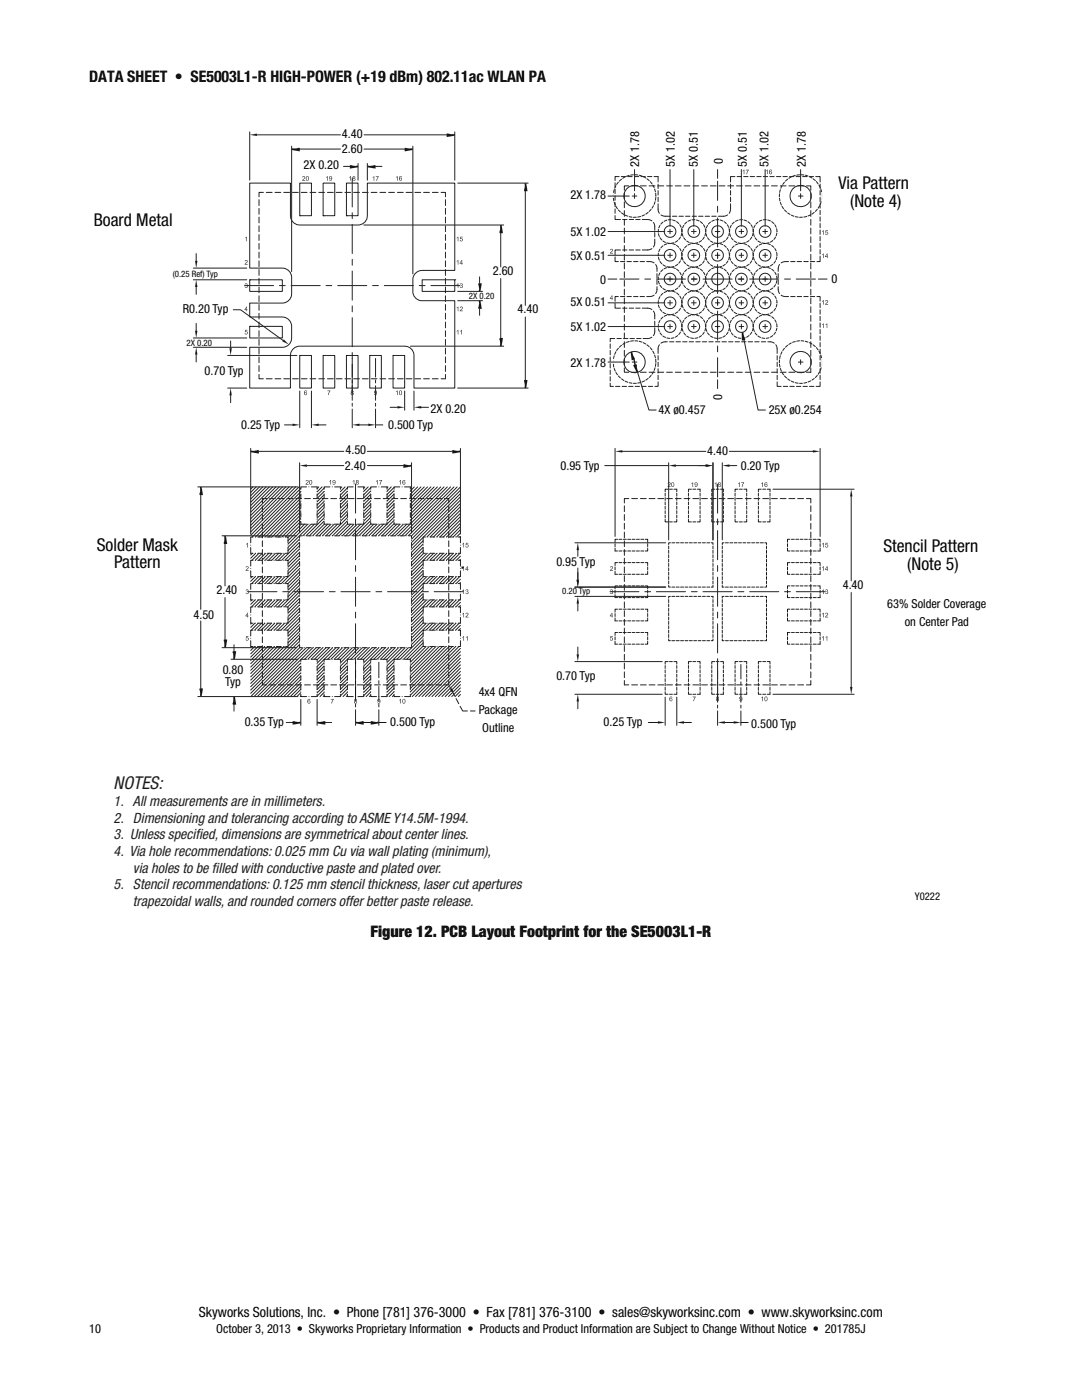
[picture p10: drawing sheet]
<svg xmlns="http://www.w3.org/2000/svg" width="216mm" height="279mm" viewBox="0 0 216 279" stroke-linecap="round" stroke-linejoin="round" font-family="sans-serif">
<defs><g id="words">
<g font-size="3.5" fill="#020303">
<text x="167.3" y="37.8">Via Pattern</text>
<text x="169.6" y="41.3">(Note 4)</text>
<text x="18.7" y="45.2">Board Metal</text>
<text x="19.3" y="109.9">Solder Mask</text>
<text x="22.7" y="113.5">Pattern</text>
<text x="176.3" y="110.2">Stencil Pattern</text>
<text x="181" y="113.7">(Note 5)</text>
</g>
<text font-size="3.5" fill="#221e1f" x="22.7" y="157.5">NOTES:</text>
<g font-size="3.2">
<text x="17.8" y="16.4">DATA SHEET • SE5003L1-R HIGH-POWER (+19 dBm) 802.11ac WLAN PA</text>
<text x="73.9" y="186.9">Figure 12. PCB Layout Footprint for the SE5003L1-R</text>
</g>
<g font-size="2.8" fill="#221e1f">
<text x="22.7" y="160.9">1. All measurements are in millimeters.</text>
<text x="22.7" y="164.2">2. Dimensioning and tolerancing according to ASME Y14.5M-1994.</text>
<text x="22.7" y="167.5">3. Unless specif</text>
<text x="39" y="167.5">ied, dimensions are symmetrical about center lines.</text>
<text x="22.7" y="170.8">4. Via hole recommendations: 0.025 mm Cu via wall plating (minimum),</text>
<text x="22.7" y="177.5">5. Stencil recommendations: 0.125 mm stencil thickness, laser cut apertures</text>
<text x="26.5" y="174.2">via holes to be f</text>
<text x="42.3" y="174.2">illed with conductive paste and plated over.</text>
<text x="26.5" y="180.8">trapezoidal walls, and rounded corners offer better paste release.</text>
</g>
<text font-size="2.8" x="39.7" y="262.8">Skyworks Solutions, Inc. • Phone [781] 376-3000 • Fax [781] 376-3100 • sales@skyworksinc.com • www.skyworksinc.com</text>
<g font-size="2.5" fill="#020303">
<text x="68.2" y="27.5">4.40</text>
<text x="60.6" y="33.6">2X 0.20</text>
<text x="68.2" y="30.5">2.60</text>
<text x="127.5" y="33.4" transform="rotate(-90 127.5 33.4)">2X 1.78</text>
<text x="134.7" y="33.4" transform="rotate(-90 134.7 33.4)">5X 1.02</text>
<text x="139.3" y="33.4" transform="rotate(-90 139.3 33.4)">5X 0.51</text>
<text x="144.2" y="32.7" transform="rotate(-90 144.2 32.7)">0</text>
<text x="149" y="33.4" transform="rotate(-90 149 33.4)">5X 0.51</text>
<text x="153.4" y="33.4" transform="rotate(-90 153.4 33.4)">5X 1.02</text>
<text x="160.8" y="33.4" transform="rotate(-90 160.8 33.4)">2X 1.78</text>
<text x="113.8" y="39.8">2X 1.78</text>
<text x="113.8" y="47">5X 1.02</text>
<text x="113.8" y="51.9">5X 0.51</text>
<text x="98.3" y="54.9">2.60</text>
<text x="119.7" y="56.7">0</text>
<text x="165.9" y="56.6">0</text>
<text x="36.5" y="62.6">R0.20 Typ</text>
<text x="103.3" y="62.6">4.40</text>
<text x="113.8" y="61">5X 0.51</text>
<text x="113.8" y="66">5X 1.02</text>
<text x="40.8" y="74.9">0.70 Typ</text>
<text x="113.8" y="73.3">2X 1.78</text>
<text x="85.9" y="82.5">2X 0.20</text>
<text x="131.4" y="82.5">4X ø0.457</text>
<text x="144.1" y="79.7" transform="rotate(-90 144.1 79.7)">0</text>
<text x="153.4" y="82.5">25X ø0.254</text>
<text x="48.1" y="85.6">0.25 Typ</text>
<text x="77.4" y="85.6">0.500 Typ</text>
<text x="68.8" y="93.7">2.40</text>
<text x="68.9" y="90.7">4.50</text>
<text x="111.8" y="93.7">0.95 Typ</text>
<text x="141.1" y="90.9">4.40</text>
<text x="147.8" y="93.8">0.20 Typ</text>
<text x="111" y="112.9">0.95 Typ</text>
<text x="43.2" y="118.6">2.40</text>
<text x="168.2" y="117.6">4.40</text>
<text x="38.6" y="123.4">4.50</text>
<text x="177" y="121.3">63% Solder Coverage</text>
<text x="180.5" y="124.9">on Center Pad</text>
<text x="44.4" y="134.5">0.80</text>
<text x="44.9" y="137">Typ</text>
<text x="111" y="135.8">0.70 Typ</text>
<text x="95.5" y="139">4x4 QFN</text>
<text x="95.5" y="142.5">Package</text>
<text x="48.8" y="144.8">0.35 Typ</text>
<text x="77.9" y="145">0.500 Typ</text>
<text x="96.2" y="146">Outline</text>
<text x="120.4" y="145">0.25 Typ</text>
<text x="149.9" y="145.2">0.500 Typ</text>
</g>
<g font-size="2.5">
<text x="17.8" y="266.1">10</text>
<text x="43.2" y="266.1">October 3, 2013 • Skyworks Proprietary Information • Products and Product Information are Subject to Change Without Notice • 201785J</text>
</g>
<text font-size="2.1" fill="#020303" x="182.5" y="179.7">Y0222</text>
<g font-size="1.8" fill="#020303">
<text x="34.5" y="55.3">(0.25 Ref) Typ</text>
<text x="93.6" y="59.7">2X 0.20</text>
<text x="37.2" y="69.1">2X 0.20</text>
<text x="112.2" y="118.6">0.20 Typ</text>
</g>
</g></defs>
<g fill="none" stroke="#231f20" stroke-width=".2">
<path d="M124.6 38.6v1.1M125.5 37.1h-.9v.9M126 37.1h1.2M127.8 37.1h1.1M129.5 37.1h1.2M131.3 37.1h1.1M133 37.1h1.2M134.8 37.1h1.1M136.5 37.1h1.2M138.2 37.1h1.2M140 37.1h1.2M141.7 37.1h1.2"/>
<path d="M143.2 36.2v3.8M143.5 37.1h1.1M145.2 37.1h1.2M147 37.1h1.1M148.7 37.1h1.2M150.5 37.1h1.1M152.2 37.1h1.2M153.9 37.1h1.2M155.7 37.1h1.1M157.4 37.1h1.2M159.2 37.1h1.1M160.9 37.1h.9v.9"/>
<path d="M161.8 38.6v1.1M123.7 55.7h3.8M124.6 40.3v1.2M124.6 42v1.2M124.6 43.8v1.1M124.6 45.5v1.2M124.6 47.3v1.1M124.6 49v1.2M124.6 50.8v1.1M124.6 52.5v1.2M124.6 54.2v1.2M124.6 56v1.1"/>
<path d="M124.6 57.7v1.2M124.6 59.5v1.1M128.7 55.7h1.1M131 55.7h5.8M138 55.7h1.1M140.3 55.7h5.8M143.2 41.2v1.1M143.2 43.5v5.8M143.2 50.5v1.1M143.2 52.8v5.8M143.2 59.8v1.1M147.2 55.7h1.2"/>
<path d="M149.6 55.7h5.8M156.5 55.7h1.2M158.9 55.7h3.8M161.8 40.3v1.2M161.8 42v1.2M161.8 43.8v1.1M161.8 45.5v1.2M161.8 47.3v1.1M161.8 49v1.2M161.8 50.8v1.1M161.8 52.5v1.2M161.8 54.2v1.2"/>
<path d="M161.8 56v1.1M161.8 57.7v1.2M161.8 59.5v1.1M124.6 73.4v.9h.9M124.6 61.2v1.2M124.6 63v1.1M124.6 64.7v1.2M124.6 66.4v1.2M124.6 68.2v1.1M124.6 69.9v1.2M124.6 71.7v1.1M126 74.3h1.2"/>
<path d="M127.8 74.3h1.1M129.5 74.3h1.2M131.3 74.3h1.1M133 74.3h1.2M134.8 74.3h1.1M136.5 74.3h1.2M138.2 74.3h1.2M140 74.3h1.2M141.7 74.3h1.2M143.2 62.1v5.8M143.2 69.1v1.1M143.2 71.4v3.8"/>
<path d="M143.5 74.3h1.1M145.2 74.3h1.2M147 74.3h1.1M148.7 74.3h1.2M150.5 74.3h1.1M152.2 74.3h1.2M153.9 74.3h1.2M155.7 74.3h1.1M157.4 74.3h1.2M159.2 74.3h1.1M161.8 61.2v1.2M161.8 63v1.1"/>
<path d="M161.8 64.7v1.2M161.8 66.4v1.2M161.8 68.2v1.1M161.8 69.9v1.2M161.8 71.7v1.1M161.8 73.4v.9h-.9M125.5 99.5h-.9v.9M126 99.5h1.2M127.8 99.5h1.2M129.5 99.5h1.2M131.3 99.5h1.1M133 99.5h1.2"/>
<path d="M134.8 99.5h1.1M136.5 99.5h1.2M138.3 99.5h1.1M140 99.5h1.2M141.7 99.5h1.2M143.5 99.5h1.1M145.2 99.5h1.2M147 99.5h1.1M148.7 99.5h1.2M150.5 99.5h1.1M152.2 99.5h1.2M153.9 99.5h1.2"/>
<path d="M155.7 99.5h1.2M157.4 99.5h1.2M159.2 99.5h1.1M160.9 99.5h.9v.9M124.6 100.9v1.2M124.6 102.7v1.2M124.6 104.4v1.2M124.6 106.2v1.1M124.6 107.9v1.2M124.6 109.7v1.1M124.6 111.4v1.2M124.6 113.2v1.1"/>
<path d="M124.6 114.9v1.2M124.6 116.6v1.2M124.6 118.4v1.1M161.8 100.9v1.2M161.8 102.7v1.2M161.8 104.4v1.2M161.8 106.2v1.1M161.8 107.9v1.2M161.8 109.7v1.1M161.8 111.4v1.2M161.8 113.2v1.1M161.8 114.9v1.2"/>
<path d="M161.8 116.6v1.2M161.8 118.4v1.1M124.6 120.1v1.2M124.6 121.9v1.1M124.6 123.6v1.2M124.6 125.4v1.1M124.6 127.1v1.2M124.6 128.8v1.2M124.6 130.6v1.1M124.6 132.3v1.2M124.6 134.1v1.1M124.6 135.8v.9h.9"/>
<path d="M126 136.7h1.2M127.8 136.7h1.2M129.5 136.7h1.2M131.3 136.7h1.1M133 136.7h1.2M134.8 136.7h1.1M136.5 136.7h1.2M138.3 136.7h1.1M140 136.7h1.2M141.7 136.7h1.2M143.5 136.7h1.1M145.2 136.7h1.2"/>
<path d="M147 136.7h1.1M148.7 136.7h1.2M150.5 136.7h1.1M152.2 136.7h1.2M153.9 136.7h1.2M155.7 136.7h1.2M157.4 136.7h1.2M159.2 136.7h1.1M161.8 135.8v.9h-.9M161.8 120.1v1.2M161.8 121.9v1.1M161.8 123.6v1.2"/>
<path d="M161.8 125.4v1.1M161.8 127.1v1.2M161.8 128.8v1.2M161.8 130.6v1.1M161.8 132.3v1.2M161.8 134.1v1.1"/>
</g>
<g fill="#231f20">
<path d="M164 64.8l.2-.1-.2 .2z" fill-rule="evenodd"/>
<path d="M164.3 64.5l.1 1h-.2v-.8h-.1z" fill-rule="evenodd"/>
<path d="M164.7 64.8l.3-.1-.2 .2z" fill-rule="evenodd"/>
<path d="M165 64.5l.1 1h-.1v-.8h-.2z" fill-rule="evenodd"/>
<path d="M164 60.1h.2l-.2 .1z" fill-rule="evenodd"/>
<path d="M164.3 59.9l.1 .9h-.2v-.7h-.1z" fill-rule="evenodd"/>
<path d="M164.9 60h.3v.2l-.4 .5h.4v.1h-.6l.2-.3a.28 .28 0 0 0 .3-.2 .28 .28 0 0 0-.2-.3z" fill-rule="evenodd"/>
<path d="M164.7 59.9l.5 .1-.5 .2z" fill-rule="evenodd"/>
<path d="M164 50.8h.2l-.2 .1z" fill-rule="evenodd"/>
<path d="M164.3 50.6l.1 .9h-.2v-.7h-.1z" fill-rule="evenodd"/>
<path d="M165 50.6l-.3 .6h.5l-.1 .3-.1-.2h-.4z" fill-rule="evenodd"/>
<path d="M165.1 50.6v.6h-.4h.3z" fill-rule="evenodd"/>
<path d="M164 46.2l.2-.1-.2 .2z" fill-rule="evenodd"/>
<path d="M164.3 45.9l.1 1h-.2v-.8h-.1z" fill-rule="evenodd"/>
<path d="M164.6 46.6l.6 .2a.3 .3 0 0 1-.5-.1z" fill-rule="evenodd"/>
<path d="M164.9 46.3l.3 .1v.4h-.3l.2-.2z" fill-rule="evenodd"/>
<path d="M164.8 46.3h.4z" fill-rule="evenodd"/>
<path d="M164.8 46h.4v.1h-.4v.2h.4l-.5 .1z" fill-rule="evenodd"/>
</g>
<g fill="none" stroke="#231f20" stroke-width=".2">
<path d="M122.7 36.5v.9M122.7 37.8v.9M122.7 39.1v.9M123.5 35.2h-.8v.8M124 35.2h.8M125.3 35.2h.8M126.6 35.2h.9M127.9 35.2h.9M129.2 35.2h.9M130.5 35.2h.8v1.1M131.3 36.7v.9M131.3 38v.9"/>
<path d="M131.3 39.4v.8M145.8 36.7v.9M145.8 38v.9M145.8 39.4v.8M146.6 35.2h-.8v1.1M147.1 35.2h.8M148.4 35.2h.9M149.7 35.2h.9M151 35.2h.9M152.3 35.2h.9M153.6 35.2h.9M154.9 35.2h.9"/>
<path d="M156.2 35.2h.9M157.5 35.2h.9M158.9 35.2h.8M160.2 35.2h.8M161.5 35.2h.8M162.8 35.2h.8v1.1M163.6 36.7v.9M163.6 38v.9M163.6 39.4v.8M122.7 43v.8h1.1M122.7 40.4v.9M122.7 41.7v.9"/>
<path d="M122.7 51.3v.9h.7M123.4 59.2h-.7v.9M123.8 49.9h-1.1v.9M123.8 52.2h.9M123.8 59.2h.9M124.2 43.8h.9M124.2 49.9h.9M125.1 52.2h.9M125.1 59.2h.9M125.6 43.8h.8M125.6 49.9h.8M126.4 52.2h.9"/>
<path d="M126.4 59.2h.9M126.9 43.8h.8M126.9 49.9h.8M127.7 52.2h.9M127.7 59.2h.9M128.2 43.8a2.66 2.66 0 0 1 1.8 .2l.1 .1M129 52.2h1l.5 .3M130.1 49.6h-.1a2.66 2.66 0 0 1-1.8 .3M130.4 44.4a2.01 2.01 0 0 1 .2 1.6M130.5 58.9l-.5 .3h-1M130.6 47.7a2 2 0 0 1-.2 1.6M130.6 46.4v.9"/>
<path d="M130.8 52.8l.3 .5v.9M131.1 57.2v.8l-.3 .6M131.1 54.6v.9M131.1 55.9v.9M131.3 40.7a2.49 2.49 0 0 0 .3 1.8v.1M131.9 42.9a2.57 2.57 0 0 0 1.8 .3M134.2 43.2h.8M135.5 43.2h.9M136.8 43.2h.9M138.1 43.2h.9M139.4 43.2h.9M140.7 43.2h.9"/>
<path d="M142 43.2h.9M145.2 42.9h-.1a2.57 2.57 0 0 1-1.8 .3M145.8 40.7a2.74 2.74 0 0 1-.3 1.8v.1M155.3 57.2v.8l.2 .6M155.3 54.6v.9M155.3 55.9v.9M155.5 52.8l-.2 .5v.9M155.9 58.9l.5 .3h.9M157.3 52.2h-.9l-.5 .3M157.8 59.2h.8M157.8 52.2h.8M159.1 59.2h.8"/>
<path d="M159.1 52.2h.8M160.4 59.2h.9M160.4 52.2h.9M161.7 59.2h.9M161.7 52.2h.9M163 59.2h.6v.9M163.6 51.1v1.1h-.6M163.6 40.7v.8M163.6 42v.8M163.6 43.3v.9M163.6 44.6v.9M163.6 45.9v.9"/>
<path d="M163.6 47.2v.9M163.6 48.5v.9M163.6 49.8v.9M121.8 76.5v.6h.6M121.8 68.6v.9M121.8 69.9v.9M121.8 71.2v.9M121.8 72.6v.8M121.8 73.9v.8M121.8 75.2v.9M122.7 67.6h-.9v.6M122.7 60.5v1h1.1"/>
<path d="M122.8 77.1h.9M123.1 67.6h.9M124.1 77.1h.9M124.2 61.5h.9M124.4 67.6h.9M125.4 77.1h.9M125.6 61.5h.8M125.7 67.6h.9M126.7 77.1h.9M126.9 61.5h.8M127 67.6h.9M128.1 77.1h.8"/>
<path d="M128.2 61.5a2.66 2.66 0 0 1 1.8 .2l.1 .1M129.4 77.1h.8M130.1 67.3h-.1a2.2 2.2 0 0 1-1.7 .3M130.4 62.1a1.99 1.99 0 0 1 .2 1.6M130.6 65.4a1.99 1.99 0 0 1-.2 1.6M130.6 64.1v.9M131.3 71v.8M131.3 72.3v.9M131.3 73.6v.9M131.3 74.9v.9M131.3 76.2v.9h-.6M131.6 68.8a2.21 2.21 0 0 0-.3 1.7"/>
<path d="M133.2 68.2h-.8l-.5 .3M133.6 68.2h.9M134.9 68.2h.9M136.2 68.2h.9M137.5 68.2h.9M138.8 68.2h.9M140.1 68.2h.9M141.4 68.2h.9M142.8 68.2h.8M144.1 68.2h.8M145.4 68.2h.8M146.7 68.2h.9"/>
<path d="M148 68.2h.9M149.3 68.2h.9M150.6 68.2h.9M151.9 68.2h.9M153.2 68.2h.7l.6 .3M154.8 68.8a2.44 2.44 0 0 1 .3 1.7M155.1 76.2v.9h.8M155.1 71v.8M155.1 72.3v.8M155.1 73.6v.9M155.1 74.9v.9M156.3 77.1h.9"/>
<path d="M157.6 77.1h.9M158.9 77.1h.9M160.2 77.1h.9M161.5 77.1h.9M163.6 60.5v.9M163.6 61.8v.9M163.6 63.1v.9M163.6 64.4v.9M163.6 65.8v.8M163.6 67.1v.8M163.6 68.4v.8M163.6 69.7v.8"/>
<path d="M163.6 71v.8M163.6 72.3v.9M163.6 73.6v.9M163.6 74.9v.9M163.6 76.2v.9h-.8"/>
</g>
<g fill="#231f20">
<path d="M122.1 58.9l-.3 .7h.5l-.1 .3-.1-.3h-.4z" fill-rule="evenodd"/>
<path d="M122.2 58.9v.7h-.4h.3z" fill-rule="evenodd"/>
<path d="M122 49.8h.3v.2l-.4 .5h.4v.1h-.6l.3-.4a.24 .24 0 0 0 .2-.2 .24 .24 0 0 0-.2-.2z" fill-rule="evenodd"/>
<path d="M121.8 49.7l.5 .1-.6 .1z" fill-rule="evenodd"/>
<path d="M148.2 34.1h.2l-.2 .1z" fill-rule="evenodd"/>
<path d="M148.4 33.9l.1 .9h-.1v-.7h-.2z" fill-rule="evenodd"/>
<path d="M148.8 33.9h.6l-.3 .9h-.2l.1-.3 .3-.5h-.5z" fill-rule="evenodd"/>
<path d="M152.8 34.1h.3l-.2 .1z" fill-rule="evenodd"/>
<path d="M152.9 34l.3-.2v1h-.1v-.7z" fill-rule="evenodd"/>
<path d="M153.8 34.3h.2v.4h-.2l.1-.2z" fill-rule="evenodd"/>
<path d="M153.6 34.2l.4 .1z" fill-rule="evenodd"/>
<path d="M153.6 33.9h.2l-.2 .2v.5l.4 .1-.1 .1-.4-.2z" fill-rule="evenodd"/>
<path d="M153.6 33.9l.3-.1 .1 .3z" fill-rule="evenodd"/>
</g>
<g fill="none" stroke="#231f20" stroke-width=".2">
<path d="M133.7 33.8v11.4M138.4 33.8v11.4M143.2 33.8v1.8M147.9 33.8v11.4M152.7 33.8v11.4M121.3 55.7h1.8M121.3 46.2h11.4M121.3 50.9h11.4M131.4 50.5l-.1 .6M131.4 51.4l.2 .5M131.4 60l-.1 .6M131.4 45.8l-.1 .5"/>
<path d="M131.4 46.6l.2 .6M131.4 55.3l-.1 .5M131.4 56.1l.2 .6M131.7 49.7l-.2 .5M131.7 52.2l.4 .4M131.7 59.2l-.2 .5M131.7 45l-.2 .5M131.7 47.4l.4 .5M131.7 54.5l-.2 .5M131.7 56.9l.4 .5M132.3 49.1l-.4 .4M132.3 52.8l.5 .3"/>
<path d="M132.3 58.6l-.4 .4M132.3 44.3l-.4 .4M132.3 48.1l.5 .3M132.3 53.8l-.4 .4M132.3 57.6l.5 .3M133.1 48.7l-.6 .2M133.1 53.2l.5 .1M133.1 58.2l-.6 .2M133.1 43.9l-.6 .3M133.1 48.5l.5 .1M133.1 53.4l-.6 .2M133.1 58h.5"/>
<path d="M133.2 50.9h1M133.2 46.2h1M133.2 55.7h1M133.7 50.5v.9M133.7 60v.9M133.7 45.7v1M133.7 55.2v1M133.9 48.6h-.6M133.9 43.9h-.6M133.9 53.3l-.6 .1M134.2 48.6l.6 .2M134.2 58.1l.6 .2"/>
<path d="M134.2 43.9l.6 .2M134.2 53.4l.6 .2M134.5 53.2l-.6 .1M134.5 48.4l-.6 .2M134.5 57.9l-1.2 .2M135 49l.4 .4M135 58.5l.4 .4M135 44.2l.4 .4M135 53.7l.4 .4M135.2 52.7l-.4 .4M135.2 48l-.4 .3M135.2 57.5l-.4 .3"/>
<path d="M135.6 49.6l.3 .5M135.6 59.1l.3 .5M135.6 44.8l.3 .6M135.6 54.3l.3 .5M135.8 52.1l-.4 .4M135.8 47.3l-.4 .5M135.8 56.8l-.4 .5M136 50.4l.1 .5M136 59.9l.1 .5M136 45.6l.1 .6M136 55.1l.1 .6M136 51.2l-.1 .6"/>
<path d="M136 46.5l-.1 .6M136 56l-.1 .5M136.1 50.9h.1M136.1 46.2h.1M136.1 55.7h.1M136.1 50.5v.6M136.1 51.4l.2 .5M136.1 60v.6M136.1 45.8v.5M136.1 46.6l.2 .6M136.1 55.3v.5M136.1 56.1l.2 .6"/>
<path d="M136.4 49.7l-.2 .5M136.4 52.2l.4 .4M136.4 59.2l-.2 .5M136.4 45l-.2 .5M136.4 47.4l.4 .5M136.4 54.5l-.2 .5M136.4 56.9l.4 .5M137 49.1l-.4 .4M137 52.8l.5 .3M137 58.6l-.4 .4M137 44.3l-.4 .4M137 48.1l.5 .3"/>
<path d="M137 53.8l-.4 .4M137 57.6l.5 .3M137.8 48.7l-.5 .2M137.8 53.2l.6 .1M137.8 58.2l-.5 .2M137.8 43.9l-.5 .3M137.8 48.5l.6 .1M137.8 53.4l-.5 .2M137.8 58h.6M138 50.9h.9M138 46.2h.9M138 55.7h.9"/>
<path d="M138.4 50.5v.9M138.4 60v.9M138.4 45.7v1M138.4 55.2v1M138.7 48.6h-.6M138.7 43.9h-.6M138.7 53.3l-.6 .1M138.9 48.6l.6 .2M138.9 58.1l.6 .2M138.9 43.9l.6 .2M138.9 53.4l.6 .2M139.2 53.2l-.5 .1"/>
<path d="M139.2 48.4l-.5 .2M139.2 57.9l-1.1 .2M139.7 49l.5 .4M139.7 58.5l.5 .4M139.7 44.2l.5 .4M139.7 53.7l.5 .4M140 52.7l-.5 .4M140 48l-.5 .3M140 57.5l-.5 .3M140.4 49.6l.2 .5M140.4 59.1l.2 .5M140.4 44.8l.2 .6"/>
<path d="M140.4 54.3l.2 .5M140.5 52.1l-.3 .4M140.5 47.3l-.3 .5M140.5 56.8l-.3 .5M140.7 50.4l.1 .5M140.7 59.9l.1 .5M140.7 45.6l.1 .6M140.7 55.1l.1 .6M140.8 51.2l-.2 .6M140.8 46.5l-.2 .6M140.8 56l-.2 .5M140.8 50.9h.1"/>
<path d="M140.8 46.2h.1M140.8 55.7h.1M140.9 50.5l-.1 .6M140.9 51.4l.1 .5M140.9 60l-.1 .6M140.9 45.8l-.1 .5M140.9 46.6l.1 .6M140.9 55.3l-.1 .5M140.9 56.1l.1 .6M141.2 49.7l-.3 .5M141.2 52.2l.4 .4M141.2 59.2l-.3 .5"/>
<path d="M141.2 45l-.3 .5M141.2 47.4l.4 .5M141.2 54.5l-.3 .5M141.2 56.9l.4 .5M141.8 49.1l-.5 .4M141.8 52.8l.5 .3M141.8 58.6l-.5 .4M141.8 44.3l-.5 .4M141.8 48.1l.5 .3M141.8 53.8l-.5 .4M141.8 57.6l.5 .3M142.5 48.7l-.5 .2"/>
<path d="M142.5 53.2l.6 .1M142.5 58.2l-.5 .2M142.5 43.9l-.5 .3M142.5 48.5l.6 .1M142.5 53.4l-.5 .2M142.5 58h.6M142.7 50.9h.9M142.7 46.2h.9M143.2 50.5v.9M143.2 60v.9M143.2 45.7v1M143.4 48.6h-.6"/>
<path d="M143.4 43.9h-.6M143.4 53.3l-.6 .1M143.7 48.6l.5 .2M143.7 58.1l.5 .2M143.7 43.9l.5 .2M143.7 53.4l.5 .2M144 53.2l-.6 .1M144 48.4l-.6 .2M144 57.9l-1.2 .2M144.5 49l.4 .4M144.5 58.5l.4 .4M144.5 44.2l.4 .4"/>
<path d="M144.5 53.7l.4 .4M144.7 52.7l-.5 .4M144.7 48l-.5 .3M144.7 57.5l-.5 .3M145.1 49.6l.3 .5M145.1 59.1l.3 .5M145.1 44.8l.3 .6M145.1 54.3l.3 .5M145.3 52.1l-.4 .4M145.3 47.3l-.4 .5M145.3 56.8l-.4 .5M145.5 50.4v.5"/>
<path d="M145.5 59.9v.5M145.5 45.6l.1 .6M145.5 55.1l.1 .6M145.5 51.2l-.1 .6M145.5 46.5l-.1 .6M145.5 56l-.1 .5M145.5 50.9h.1M145.6 46.2h.1M145.6 55.7h.1M145.6 50.5v.6M145.6 51.4l.2 .5M145.6 60v.6"/>
<path d="M145.6 45.8v.5M145.6 46.6l.2 .6M145.6 55.3v.5M145.6 56.1l.2 .6M145.9 49.7l-.2 .5M145.9 52.2l.4 .4M145.9 59.2l-.2 .5M145.9 45l-.2 .5M145.9 47.4l.4 .5M145.9 54.5l-.2 .5M145.9 56.9l.4 .5M146.5 49.1l-.4 .4"/>
<path d="M146.5 52.8l.5 .3M146.5 58.6l-.4 .4M146.5 44.3l-.4 .4M146.5 48.1l.5 .3M146.5 53.8l-.4 .4M146.5 57.6l.5 .3M147.3 48.7l-.5 .2M147.3 53.2l.6 .1M147.3 58.2l-.5 .2M147.3 43.9l-.5 .3M147.3 48.5l.6 .1M147.3 53.4l-.5 .2"/>
<path d="M147.3 58h.6M147.5 50.9h.9M147.5 46.2h.9M147.5 55.7h.9M147.9 50.5v.9M147.9 60v.9M147.9 45.7v1M147.9 55.2v1M148.2 48.6h-.6M148.2 43.9h-.6M148.2 53.3l-.6 .1M148.4 48.6l.6 .2"/>
<path d="M148.4 58.1l.6 .2M148.4 43.9l.6 .2M148.4 53.4l.6 .2M148.7 53.2l-.5 .1M148.7 48.4l-.5 .2M148.7 57.9l-1.1 .2M149.2 49l.5 .4M149.2 58.5l.5 .4M149.2 44.2l.5 .4M149.2 53.7l.5 .4M149.5 52.7l-.5 .4M149.5 48l-.5 .3"/>
<path d="M149.5 57.5l-.5 .3M149.9 49.6l.2 .5M149.9 59.1l.2 .5M149.9 44.8l.2 .6M149.9 54.3l.2 .5M150 52.1l-.3 .4M150 47.3l-.3 .5M150 56.8l-.3 .5M150.2 50.4l.1 .5M150.2 59.9l.1 .5M150.2 45.6l.1 .6M150.2 55.1l.1 .6"/>
<path d="M150.3 51.2l-.2 .6M150.3 46.5l-.2 .6M150.3 56l-.2 .5M150.3 50.9h.1M150.3 46.2h.1M150.3 55.7h.1M150.4 45.8l-.1 .5M150.4 46.6l.1 .6M150.4 55.3l-.1 .5M150.4 56.1l.1 .6M150.4 50.5l-.1 .6M150.4 51.4l.1 .5"/>
<path d="M150.4 60l-.1 .6M150.7 49.7l-.3 .5M150.7 45l-.3 .5M150.7 47.4l.3 .5M150.7 54.5l-.3 .5M150.7 56.9l.3 .5M150.7 52.2l.3 .4M150.7 59.2l-.3 .5M151.2 49.1l-.4 .4M151.2 44.3l-.4 .4M151.2 48.1l.6 .3M151.2 53.8l-.4 .4"/>
<path d="M151.2 57.6l.6 .3M151.2 52.8l.6 .3M151.2 58.6l-.4 .4M152 48.7l-.5 .2M152 43.9l-.5 .3M152 48.5l.6 .1M152 53.4l-.5 .2M152 58h.6M152 53.2l.6 .1M152 58.2l-.5 .2M152.2 50.9h.9M152.2 46.2h.9"/>
<path d="M152.2 55.7h.9M152.7 50.5v.9M152.7 60v.9M152.7 45.7v1M152.7 55.2v1M152.9 48.6h-.6M152.9 43.9h-.6M152.9 53.3l-.6 .1M153.2 48.6l.5 .2M153.2 43.9l.5 .2M153.2 53.4l.5 .2M153.2 58.1l.5 .2"/>
<path d="M153.5 48.4l-.6 .2M153.5 57.9l-1.2 .2M153.5 53.2l-.6 .1M154 49l.4 .4M154 44.2l.4 .4M154 53.7l.4 .4M154 58.5l.4 .4M154.2 48l-.5 .3M154.2 57.5l-.5 .3M154.2 52.7l-.5 .4M154.6 49.6l.3 .5M154.6 44.8l.3 .6"/>
<path d="M154.6 54.3l.3 .5M154.6 59.1l.3 .5M154.8 47.3l-.4 .5M154.8 56.8l-.4 .5M154.8 52.1l-.4 .4M155 50.4v.5M155 45.6v.6M155 55.1v.6M155 59.9v.5M155 46.5l-.1 .6M155 56l-.1 .5M155 51.2l-.1 .6"/>
<path d="M155 46.2h.1M155 55.7h.1M155 50.9h.1M163.3 55.7h1.7M121.3 60.4h11.4M121.3 65.2h11.4M131.4 60.9l.2 .5M131.4 64.7l-.1 .6M131.4 65.6l.2 .6M131.7 61.7l.4 .4M131.7 63.9l-.2 .6M131.7 66.4l.4 .5"/>
<path d="M132.3 62.3l.5 .3M132.3 63.3l-.4 .4M132.3 67.1l.5 .2M133.1 62.7l.5 .1M133.1 62.9l-.6 .2M133.1 67.4l.5 .1M133.2 60.4h1M133.2 65.2h1M133.3 62.8h.6M133.7 64.7v.9M134.2 62.9l.6 .2M134.5 62.7l-.6 .1"/>
<path d="M134.5 67.4l-.6 .1M135 63.2l.4 .4M135.2 62.2l-.4 .3M135.2 67l-.4 .3M135.6 63.8l.3 .5M135.8 61.5l-.4 .5M135.8 66.3l-.4 .5M136 64.6l.1 .6M136 60.7l-.1 .6M136 65.5l-.1 .5M136.1 65.2h.1M136.1 60.9l.2 .5"/>
<path d="M136.1 64.7v.6M136.1 65.6l.2 .6M136.4 61.7l.4 .4M136.4 63.9l-.2 .6M136.4 66.4l.4 .5M137 62.3l.5 .3M137 63.3l-.4 .4M137 67.1l.5 .2M137.8 62.7l.6 .1M137.8 62.9l-.5 .2M137.8 67.4l.6 .1M138 60.4h.9"/>
<path d="M138 65.2h.9M138.1 62.8h.6M138.4 64.7v.9M138.9 62.9l.6 .2M139.2 62.7l-.5 .1M139.2 67.4l-.5 .1M139.7 63.2l.5 .4M140 62.2l-.5 .3M140 67l-.5 .3M140.4 63.8l.2 .5M140.5 61.5l-.3 .5M140.5 66.3l-.3 .5"/>
<path d="M140.7 64.6l.1 .6M140.8 60.7l-.2 .6M140.8 65.5l-.2 .5M140.8 65.2h.1M140.9 60.9l.1 .5M140.9 64.7l-.1 .6M140.9 65.6l.1 .6M141.2 61.7l.4 .4M141.2 63.9l-.3 .6M141.2 66.4l.4 .5M141.8 62.3l.5 .3M141.8 63.3l-.5 .4"/>
<path d="M141.8 67.1l.5 .2M142.5 62.7l.6 .1M142.5 62.9l-.5 .2M142.5 67.4l.6 .1M142.7 60.4h.9M142.7 65.2h.9M142.8 62.8h.6M143.2 75.8v1.7M143.2 64.7v.9M143.7 62.9l.5 .2M144 62.7l-.6 .1M144 67.4l-.6 .1"/>
<path d="M144.5 63.2l.4 .4M144.7 62.2l-.5 .3M144.7 67l-.5 .3M145.1 63.8l.3 .5M145.3 61.5l-.4 .5M145.3 66.3l-.4 .5M145.5 64.6l.1 .6M145.5 60.7l-.1 .6M145.5 65.5l-.1 .5M145.6 65.2h.1M145.6 60.9l.2 .5M145.6 64.7v.6"/>
<path d="M145.6 65.6l.2 .6M145.9 61.7l.4 .4M145.9 63.9l-.2 .6M145.9 66.4l.4 .5M146.5 62.3l.5 .3M146.5 63.3l-.4 .4M146.5 67.1l.5 .2M147.3 62.7l.6 .1M147.3 62.9l-.5 .2M147.3 67.4l.6 .1M147.5 60.4h.9M147.5 65.2h.9"/>
<path d="M147.6 62.8h.6M147.9 64.7v.9M148.4 62.9l.6 .2M148.7 62.7l-.5 .1M148.7 67.4l-.5 .1M149.2 63.2l.5 .4M149.5 62.2l-.5 .3M149.5 67l-.5 .3M149.9 63.8l.2 .5M150 61.5l-.3 .5M150 66.3l-.3 .5M150.2 64.6l.1 .6"/>
<path d="M150.3 60.7l-.2 .6M150.3 65.5l-.2 .5M150.3 65.2h.1M150.4 64.7l-.1 .6M150.4 65.6l.1 .6M150.4 60.9l.1 .5M150.7 63.9l-.3 .6M150.7 66.4l.3 .5M150.7 61.7l.3 .4M151.2 63.3l-.4 .4M151.2 67.1l.6 .2M151.2 62.3l.6 .3"/>
<path d="M152 62.9l-.5 .2M152 67.4l.6 .1M152 62.7l.6 .1M152.2 60.4h.9M152.2 65.2h.9M152.3 62.8h.6M152.7 64.7v.9M153.2 62.9l.5 .2M153.5 67.4l-.6 .1M153.5 62.7l-.6 .1M154 63.2l.4 .4M154.2 67l-.5 .3"/>
<path d="M154.2 62.2l-.5 .3M154.6 63.8l.3 .5M154.8 66.3l-.4 .5M154.8 61.5l-.4 .5M155 64.6v.6M155 65.5l-.1 .5M155 60.7l-.1 .6M155 65.2h.1M132.7 98.4v.6M132.7 99.3v.6M133.3 97.6h-.6v.5M133.6 97.6h.6"/>
<path d="M134.5 97.6h.5v.5M135 98.4v.6M135 99.3v.6M137.4 98.4v.6M137.4 99.3v.6M138 97.6h-.6v.5M138.2 97.6h.6M139.1 97.6h.6v.5M139.7 98.4v.6M139.7 99.3v.6M142 98.4v.6M142 99.3v.6"/>
<path d="M142.6 97.6h-.6v.5M142.9 97.6h.6M143.8 97.6h.5v.5M144.3 98.4v.6M144.3 99.3v.6M146.7 98.4v.6M146.7 99.3v.6M147.2 97.6h-.5v.5M147.6 97.6h.5M148.4 97.6h.6v.5M149 98.4v.6M149 99.3v.6"/>
<path d="M151.3 98.4v.6M151.3 99.3v.6M151.9 97.6h-.6v.5M152.2 97.6h.6M153.1 97.6h.5v.5M153.6 98.4v.6M153.6 99.3v.6M122.7 118.7v.6h.5M122.7 109.4v.6h.5M122.7 108.5v.6M122.7 117.8v.6M122.7 113.2v.5"/>
<path d="M122.7 114v.6h.5M123.2 107.6h-.5v.6M123.2 116.9h-.5v.6M123.2 112.3h-.5v.6M123.5 116.9h.6M123.5 107.6h.6M123.5 119.3h.6M123.5 110h.6M123.5 112.3h.6M123.5 114.6h.6M124.4 116.9h.6M124.4 107.6h.6"/>
<path d="M124.4 119.3h.6M124.4 110h.6M124.4 112.3h.6M124.4 114.6h.6M125.3 116.9h.5M125.3 107.6h.5M125.3 119.3h.5M125.3 110h.5M125.3 112.3h.5M125.3 114.6h.5M126.1 116.9h.6M126.1 107.6h.6"/>
<path d="M126.1 119.3h.6M126.1 110h.6M126.1 112.3h.6M126.1 114.6h.6M127 116.9h.6M127 107.6h.6M127 119.3h.6M127 110h.6M127 112.3h.6M127 114.6h.6M127.9 116.9h.6M127.9 107.6h.6"/>
<path d="M127.9 119.3h.6M127.9 110h.6M127.9 112.3h.6M127.9 114.6h.6M128.7 107.6h.5v.6M128.7 116.9h.5v.6M128.7 112.3h.5v.6M129.2 108.5v.6M129.2 117.8v.6M129.2 109.4v.6h-.5M129.2 118.7v.6h-.5M129.2 113.2v.5"/>
<path d="M129.2 114v.6h-.5M132.7 103.6v.6h.6M132.7 100.2v.5M132.7 101v.6M132.7 101.9v.6M132.7 102.8v.6M133.4 119.7v.5M133.4 116.8v.4h.4M133.4 109v.5M133.4 109.8v.6M133.4 110.7v.6M133.4 111.6v.6"/>
<path d="M133.4 112.5v.5M133.4 113.3v.6M133.4 114.2v.6M133.4 115.1v.6M133.4 115.9v.6M133.6 104.2h.6M133.8 119h-.4v.4M133.8 108.3h-.4v.4M134.1 108.3h.5M134.1 119h.5M134.1 117.2h.5M134.9 108.3h.6"/>
<path d="M134.9 119h.6M134.9 117.2h.6M135 103.6v.6h-.5M135 100.2v.5M135 101v.6M135 101.9v.6M135 102.8v.6M135.8 108.3h.6M135.8 119h.6M135.8 117.2h.6M136.7 108.3h.6M136.7 119h.6"/>
<path d="M136.7 117.2h.6M137.4 100.2v.5M137.4 101v.6M137.4 101.9v.6M137.4 102.8v.6M137.4 103.6v.6h.6M137.6 108.3h.5M137.6 119h.5M137.6 117.2h.5M138.2 104.2h.6M138.4 108.3h.6M138.4 119h.6"/>
<path d="M138.4 117.2h.6M139.3 108.3h.6M139.3 119h.6M139.3 117.2h.6M139.7 103.6v.6h-.6M139.7 100.2v.5M139.7 101v.6M139.7 101.9v.6M139.7 102.8v.6M140.2 108.3h.5M140.2 119h.5M140.2 117.2h.5"/>
<path d="M141 108.3h.6M141 119h.6M141 117.2h.6M141.9 119h.4v.4M141.9 108.3h.4v.4M142 100.2v.5M142 101v.6M142 101.9v.6M142 102.8v.6M142 103.6v.6h.6M142.3 115.1v.6M142.3 115.9v.6"/>
<path d="M142.3 116.8v.4h-.4M142.3 119.7v.5M142.3 109v.5M142.3 109.8v.6M142.3 110.7v.6M142.3 111.6v.6M142.3 112.5v.5M142.3 113.3v.6M142.3 114.2v.6M142.9 104.2h.6M144.1 119.7v.5M144.1 109v.5"/>
<path d="M144.1 109.8v.6M144.1 110.7v.6M144.1 111.6v.6M144.1 112.5v.5M144.1 113.3v.6M144.1 114.2v.6M144.1 115.1v.6M144.1 115.9v.6M144.1 116.8v.4h.4M144.3 103.6v.6h-.5M144.3 100.2v.5M144.3 101v.6"/>
<path d="M144.3 101.9v.6M144.3 102.8v.6M144.5 119h-.4v.4M144.5 108.3h-.4v.4M144.8 119h.5M144.8 117.2h.5M144.8 108.3h.5M145.6 119h.6M145.6 117.2h.6M145.6 108.3h.6M146.5 119h.6M146.5 117.2h.6"/>
<path d="M146.5 108.3h.6M146.7 100.2v.5M146.7 101v.6M146.7 101.9v.6M146.7 102.8v.6M146.7 103.6v.6h.5M147.4 119h.5M147.4 117.2h.5M147.4 108.3h.5M147.6 104.2h.5M148.2 119h.6M148.2 117.2h.6"/>
<path d="M148.2 108.3h.6M149 103.6v.6h-.6M149 100.2v.5M149 101v.6M149 101.9v.6M149 102.8v.6M149.1 119h.6M149.1 117.2h.6M149.1 108.3h.6M150 119h.6M150 117.2h.6M150 108.3h.6"/>
<path d="M150.9 119h.5M150.9 117.2h.5M150.9 108.3h.5M151.3 103.6v.6h.6M151.3 100.2v.5M151.3 101v.6M151.3 101.9v.6M151.3 102.8v.6M151.7 119h.6M151.7 117.2h.6M151.7 108.3h.6M152.2 104.2h.6"/>
<path d="M152.6 119h.3v.4M152.6 108.3h.3v.4M152.9 119.7v.5M152.9 116.8v.4h-.3M152.9 109v.5M152.9 109.8v.6M152.9 110.7v.6M152.9 111.6v.6M152.9 112.5v.5M152.9 113.3v.6M152.9 114.2v.6M152.9 115.1v.6"/>
<path d="M152.9 115.9v.6M153.6 103.6v.6h-.5M153.6 100.2v.5M153.6 101v.6M153.6 101.9v.6M153.6 102.8v.6M157.1 109.4v.6h.5M157.1 108.5v.6M157.1 118.7v.6h.5M157.1 117.8v.6M157.1 114v.6h.5M157.1 113.2v.5"/>
<path d="M157.6 107.6h-.5v.6M157.6 116.9h-.5v.6M157.6 112.3h-.5v.6M157.9 110h.6M157.9 107.6h.6M157.9 119.3h.6M157.9 116.9h.6M157.9 114.6h.6M157.9 112.3h.6M158.8 107.6h.6M158.8 110h.6M158.8 116.9h.6"/>
<path d="M158.8 119.3h.6M158.8 112.3h.6M158.8 114.6h.6M159.7 107.6h.5M159.7 110h.5M159.7 116.9h.5M159.7 119.3h.5M159.7 112.3h.5M159.7 114.6h.5M160.5 107.6h.6M160.5 110h.6M160.5 116.9h.6"/>
<path d="M160.5 119.3h.6M160.5 112.3h.6M160.5 114.6h.6M161.4 107.6h.6M161.4 110h.6M161.4 116.9h.6M161.4 119.3h.6M161.4 112.3h.6M161.4 114.6h.6M162.3 107.6h.6M162.3 110h.6M162.3 116.9h.6"/>
<path d="M162.3 119.3h.6M162.3 112.3h.6M162.3 114.6h.6M163.2 107.6h.4v.6M163.2 116.9h.4v.6M163.2 112.3h.4v.6M163.6 108.5v.6M163.6 109.4v.6h-.4M163.6 118.7v.6h-.4M163.6 117.8v.6M163.6 113.2v.5M163.6 114v.6h-.4"/>
<path d="M122.7 122.4v.6M122.7 123.3v.6h.5M122.7 127.1v.6M122.7 128v.6h.5M123.2 121.6h-.5v.6M123.2 126.2h-.5v.6M123.5 121.6h.6M123.5 123.9h.6M123.5 126.2h.6M123.5 128.6h.6M124.4 121.6h.6M124.4 123.9h.6"/>
<path d="M124.4 126.2h.6M124.4 128.6h.6M125.3 121.6h.5M125.3 123.9h.5M125.3 126.2h.5M125.3 128.6h.5M126.1 121.6h.6M126.1 123.9h.6M126.1 126.2h.6M126.1 128.6h.6M127 121.6h.6M127 123.9h.6"/>
<path d="M127 126.2h.6M127 128.6h.6M127.9 121.6h.6M127.9 123.9h.6M127.9 126.2h.6M127.9 128.6h.6M128.7 121.6h.5v.6M128.7 126.2h.5v.6M129.2 122.4v.6M129.2 123.3v.6h-.5M129.2 127.1v.6M129.2 128v.6h-.5"/>
<path d="M132.7 138v.6h.6M132.7 132.8v.6M132.7 133.7v.6M132.7 134.6v.5M132.7 135.4v.6M132.7 136.3v.6M132.7 137.2v.6M133.3 132h-.6v.5M133.4 127.5v.4h.4M133.4 120.5v.6M133.4 121.4v.6M133.4 122.3v.6"/>
<path d="M133.4 123.1v.6M133.4 124v.6M133.4 124.9v.6M133.4 125.8v.6M133.4 126.6v.6M133.6 132h.6M133.6 138.6h.6M134.1 127.9h.5M134.5 132h.5v.5M134.9 127.9h.6M135 132.8v.6M135 133.7v.6"/>
<path d="M135 134.6v.5M135 135.4v.6M135 136.3v.6M135 137.2v.6M135 138v.6h-.5M135.8 127.9h.6M136.7 127.9h.6M137.4 138v.6h.6M137.4 132.8v.6M137.4 133.7v.6M137.4 134.6v.5M137.4 135.4v.6"/>
<path d="M137.4 136.3v.6M137.4 137.2v.6M137.6 127.9h.5M138 132h-.6v.5M138.2 138.6h.6M138.2 132h.6M138.4 127.9h.6M139.1 132h.6v.5M139.3 127.9h.6M139.7 138v.6h-.6M139.7 132.8v.6M139.7 133.7v.6"/>
<path d="M139.7 134.6v.5M139.7 135.4v.6M139.7 136.3v.6M139.7 137.2v.6M140.2 127.9h.5M141 127.9h.6M142 138v.6h.6M142 132.8v.6M142 133.7v.6M142 134.6v.5M142 135.4v.6M142 136.3v.6"/>
<path d="M142 137.2v.6M142.3 127.5v.4h-.4M142.3 120.5v.6M142.3 121.4v.6M142.3 122.3v.6M142.3 123.1v.6M142.3 124v.6M142.3 124.9v.6M142.3 125.8v.6M142.3 126.6v.6M142.6 132h-.6v.5M142.9 132h.6"/>
<path d="M142.9 138.6h.6M143.8 132h.5v.5M144.1 127.5v.4h.4M144.1 120.5v.6M144.1 121.4v.6M144.1 122.3v.6M144.1 123.1v.6M144.1 124v.6M144.1 124.9v.6M144.1 125.8v.6M144.1 126.6v.6M144.3 138v.6h-.5"/>
<path d="M144.3 132.8v.6M144.3 133.7v.6M144.3 134.6v.5M144.3 135.4v.6M144.3 136.3v.6M144.3 137.2v.6M144.8 127.9h.5M145.6 127.9h.6M146.5 127.9h.6M146.7 138v.6h.5M146.7 132.8v.6M146.7 133.7v.6"/>
<path d="M146.7 134.6v.5M146.7 135.4v.6M146.7 136.3v.6M146.7 137.2v.6M147.2 132h-.5v.5M147.4 127.9h.5M147.6 132h.5M147.6 138.6h.5M148.2 127.9h.6M148.4 132h.6v.5M149 138v.6h-.6M149 132.8v.6"/>
<path d="M149 133.7v.6M149 134.6v.5M149 135.4v.6M149 136.3v.6M149 137.2v.6M149.1 127.9h.6M150 127.9h.6M150.9 127.9h.5M151.3 138v.6h.6M151.3 132.8v.6M151.3 133.7v.6M151.3 134.6v.5"/>
<path d="M151.3 135.4v.6M151.3 136.3v.6M151.3 137.2v.6M151.7 127.9h.6M151.9 132h-.6v.5M152.2 132h.6M152.2 138.6h.6M152.9 120.5v.6M152.9 121.4v.6M152.9 122.3v.6M152.9 123.1v.6M152.9 124v.6"/>
<path d="M152.9 124.9v.6M152.9 125.8v.6M152.9 126.6v.6M152.9 127.5v.4h-.3M153.1 132h.5v.5M153.6 138v.6h-.5M153.6 132.8v.6M153.6 133.7v.6M153.6 134.6v.5M153.6 135.4v.6M153.6 136.3v.6M153.6 137.2v.6"/>
<path d="M157.1 128v.6h.5M157.1 127.1v.6M157.1 123.3v.6h.5M157.1 122.5v.5M157.6 126.2h-.5v.6M157.6 121.6h-.5v.6M157.9 128.6h.6M157.9 126.2h.6M157.9 123.9h.6M157.9 121.6h.6M158.8 126.2h.6M158.8 128.6h.6"/>
<path d="M158.8 121.6h.6M158.8 123.9h.6M159.7 126.2h.5M159.7 128.6h.5M159.7 121.6h.5M159.7 123.9h.5M160.5 126.2h.6M160.5 128.6h.6M160.5 121.6h.6M160.5 123.9h.6M161.4 126.2h.6M161.4 128.6h.6"/>
<path d="M161.4 121.6h.6M161.4 123.9h.6M162.3 126.2h.6M162.3 128.6h.6M162.3 121.6h.6M162.3 123.9h.6M163.2 126.2h.4v.6M163.2 121.6h.4v.6M163.6 127.1v.6M163.6 128v.6h-.4M163.6 122.5v.5M163.6 123.3v.6h-.4"/>
<circle cx="133.7" cy="46.2" r="1.16"/>
<circle cx="133.7" cy="55.7" r="1.16"/>
<circle cx="133.7" cy="50.9" r="1.16"/>
<circle cx="138.5" cy="46.2" r="1.16"/>
<circle cx="138.5" cy="55.7" r="1.16"/>
<circle cx="138.5" cy="50.9" r="1.16"/>
<circle cx="143.2" cy="46.2" r="1.16"/>
<circle cx="143.2" cy="55.7" r="1.16"/>
<circle cx="143.2" cy="50.9" r="1.16"/>
<circle cx="147.9" cy="46.2" r="1.16"/>
<circle cx="147.9" cy="55.7" r="1.16"/>
<circle cx="147.9" cy="50.9" r="1.16"/>
<circle cx="152.7" cy="46.2" r="1.16"/>
<circle cx="152.7" cy="55.7" r="1.16"/>
<circle cx="152.7" cy="50.9" r="1.16"/>
<circle cx="133.7" cy="60.4" r="1.16"/>
<circle cx="133.7" cy="65.2" r="1.16"/>
<circle cx="138.5" cy="60.4" r="1.16"/>
<circle cx="138.5" cy="65.2" r="1.16"/>
<circle cx="143.2" cy="60.4" r="1.16"/>
<circle cx="143.2" cy="65.2" r="1.16"/>
<circle cx="147.9" cy="60.4" r="1.16"/>
<circle cx="147.9" cy="65.2" r="1.16"/>
<circle cx="152.7" cy="60.4" r="1.16"/>
<circle cx="152.7" cy="65.2" r="1.16"/>
</g>
<g fill="#231f20">
<path d="M133.5 96.3h.3v.3l-.4 .5h.4v.1h-.6l.2-.4a.27 .27 0 0 0 .2-.2 .27 .27 0 0 0-.1-.3z" fill-rule="evenodd"/>
<path d="M133.3 96.3h.5l-.6 .2z" fill-rule="evenodd"/>
<path d="M134 96.3h.2l-.1 .2v.4v.2h.3l-.1 .1a.49 .49 0 0 1-.3-.8z" fill-rule="evenodd"/>
<path d="M134 96.3h.1a.3 .3 0 0 1 .3 0 .3 .3 0 0 1 .1 .3l-.1 .5h-.2l.2-.2v-.5z" fill-rule="evenodd"/>
<path d="M121.7 127.6l.5 .2a.3 .3 0 0 1-.5-.1z" fill-rule="evenodd"/>
<path d="M122 127.3l.3 .1-.1 .4h-.2l.2-.2z" fill-rule="evenodd"/>
<path d="M121.9 127.3h.3z" fill-rule="evenodd"/>
<path d="M121.8 126.9h.5v.2h-.4v.2h.4l-.6 .1z" fill-rule="evenodd"/>
<path d="M133.9 139.4l.2 .1v.4h-.2l.2-.2z" fill-rule="evenodd"/>
<path d="M133.7 139.4h.4z" fill-rule="evenodd"/>
<path d="M133.6 139.1h.3l-.2 .2v.4l.4 .2h-.1l-.4-.1z" fill-rule="evenodd"/>
<path d="M133.7 139.1l.3-.1 .2 .2z" fill-rule="evenodd"/>
<path d="M138 96.5h.2l-.2 .1z" fill-rule="evenodd"/>
<path d="M138.2 96.3l.1 .9h-.1v-.7l-.2-.1z" fill-rule="evenodd"/>
<path d="M138.6 97l.5 .1-.3 .1z" fill-rule="evenodd"/>
<path d="M138.7 96.8l.4-.1-.2 .2z" fill-rule="evenodd"/>
<path d="M138.6 96.4l.3-.1-.2 .2 .2 .3-.3-.1z" fill-rule="evenodd"/>
<path d="M138.7 96.3l.4 .1v.7h-.2l.2-.2v-.4z" fill-rule="evenodd"/>
<path d="M138.2 139h.6l-.3 .9h-.1v-.2l.3-.6h-.5z" fill-rule="evenodd"/>
<path d="M142.6 96.5h.2l-.2 .1z" fill-rule="evenodd"/>
<path d="M142.9 96.3v.9h-.1v-.7l-.1-.1z" fill-rule="evenodd"/>
<path d="M143.5 96.7l.3 .1-.2 .4-.3-.1 .4-.1v-.2z" fill-rule="evenodd"/>
<path d="M143.5 96.3h.3l-.1 .3h-.2l.2-.1z" fill-rule="evenodd"/>
<path d="M143.4 96.3h.4l-.4 .2 .3 .1-.3 .2v.2l.1 .1h-.2l-.1-.2 .2-.2-.1-.1z" fill-rule="evenodd"/>
<path d="M143.2 139.5l.3 .1-.3 .4-.2-.1 .3-.1v-.2z" fill-rule="evenodd"/>
<path d="M143.2 139.1h.2v.3h-.2l.1-.1z" fill-rule="evenodd"/>
<path d="M143 139.1h.4l-.4 .1 .4 .2-.4 .1v.3l.2 .1h-.3v-.2l.1-.3-.1-.1z" fill-rule="evenodd"/>
<path d="M147.3 96.5h.2l-.2 .1z" fill-rule="evenodd"/>
<path d="M147.5 96.3l.1 .9h-.1v-.7l-.2-.1z" fill-rule="evenodd"/>
<path d="M147.9 96.3h.6l-.4 .9h-.1l.1-.3 .2-.5h-.4z" fill-rule="evenodd"/>
<path d="M147.5 139.7l.5 .2-.3 .1z" fill-rule="evenodd"/>
<path d="M147.6 139.5h.4l-.1 .1z" fill-rule="evenodd"/>
<path d="M147.6 139.1h.2l-.2 .2 .2 .2h-.2z" fill-rule="evenodd"/>
<path d="M147.6 139.1l.3-.1 .2 .3a.39 .39 0 0 1-.3 .6l.2-.2v-.4l-.1-.2z" fill-rule="evenodd"/>
<path d="M151.9 96.5h.2l-.2 .1z" fill-rule="evenodd"/>
<path d="M152 96.4l.2-.1v.9h-.1v-.7z" fill-rule="evenodd"/>
<path d="M152.9 96.7h.2v.4h-.2l.1-.1z" fill-rule="evenodd"/>
<path d="M152.7 96.6l.4 .1z" fill-rule="evenodd"/>
<path d="M152.6 96.4l.3-.1-.2 .2v.5l.4 .1-.1 .1-.4-.2z" fill-rule="evenodd"/>
<path d="M152.6 96.3h.3l.2 .2z" fill-rule="evenodd"/>
<path d="M151.9 139.2h.2l-.2 .1z" fill-rule="evenodd"/>
<path d="M152 139.2l.2-.2v.9h-.1v-.7z" fill-rule="evenodd"/>
<path d="M152.6 139.1h.2l-.1 .1v.5l.1 .2h.2l-.1 .1a.49 .49 0 0 1-.3-.8z" fill-rule="evenodd"/>
<path d="M152.6 139.1l.1-.1a.3 .3 0 0 1 .3 .1 .3 .3 0 0 1 .1 .3l-.1 .5h-.2l.2-.1v-.6z" fill-rule="evenodd"/>
<path d="M164 127.2l.2-.1-.2 .2z" fill-rule="evenodd"/>
<path d="M164.3 126.9l.1 1h-.2v-.8h-.1z" fill-rule="evenodd"/>
<path d="M164.7 127.2l.3-.1-.2 .2z" fill-rule="evenodd"/>
<path d="M165 126.9l.1 1h-.1v-.8h-.2z" fill-rule="evenodd"/>
<path d="M122.1 122.3l-.3 .6h.5l-.1 .3-.1-.2h-.4z" fill-rule="evenodd"/>
<path d="M122.2 122.3v.6h-.4h.3z" fill-rule="evenodd"/>
<path d="M164 122.5h.2l-.2 .1z" fill-rule="evenodd"/>
<path d="M164.3 122.3l.1 .9h-.2v-.7h-.1z" fill-rule="evenodd"/>
<path d="M164.9 122.4h.3v.2l-.4 .5h.4v.1h-.6l.2-.2a.33 .33 0 0 0 .2-.3 .33 .33 0 0 0-.1-.3z" fill-rule="evenodd"/>
<path d="M164.7 122.4h.5l-.5 .2z" fill-rule="evenodd"/>
<path d="M121.7 118.3l.3 .2h-.2z" fill-rule="evenodd"/>
<path d="M122 118.1h.3v.3l-.2 .2-.3-.1h.3a.18 .18 0 0 0 .1-.3 .18 .18 0 0 0-.2-.1z" fill-rule="evenodd"/>
<path d="M122 118l.2 .1h-.3z" fill-rule="evenodd"/>
<path d="M121.8 117.8l.2-.1-.2 .2z" fill-rule="evenodd"/>
<path d="M121.8 117.7a.25 .25 0 0 1 .4 0 .25 .25 0 0 1 0 .3h-.2l.1-.1v-.1z" fill-rule="evenodd"/>
<path d="M164 117.8h.2l-.2 .2z" fill-rule="evenodd"/>
<path d="M164.3 117.6l.1 .9h-.2v-.7h-.1z" fill-rule="evenodd"/>
<path d="M164.6 118.3l.3 .2h-.2z" fill-rule="evenodd"/>
<path d="M164.9 118.1h.3v.3l-.3 .2-.2-.1 .4-.2z" fill-rule="evenodd"/>
<path d="M164.9 118l.3 .1h-.3z" fill-rule="evenodd"/>
<path d="M164.7 117.7h.2l-.2 .2z" fill-rule="evenodd"/>
<path d="M164.8 117.7h.3l.1 .3h-.3l.2-.2z" fill-rule="evenodd"/>
<path d="M122 113.1h.3v.2l-.4 .5h.4v.1h-.6l.3-.4a.24 .24 0 0 0 .2-.2 .24 .24 0 0 0-.2-.2z" fill-rule="evenodd"/>
<path d="M121.8 113.1h.5l-.6 .2z" fill-rule="evenodd"/>
<path d="M164 113.2h.2l-.2 .1z" fill-rule="evenodd"/>
<path d="M164.3 113l.1 .9h-.2v-.7h-.1z" fill-rule="evenodd"/>
<path d="M165 113l-.3 .6h.5l-.1 .3-.1-.2h-.4z" fill-rule="evenodd"/>
<path d="M165.1 113v.6h-.4h.3z" fill-rule="evenodd"/>
<path d="M164 108.6l.2-.1-.2 .2z" fill-rule="evenodd"/>
<path d="M164.3 108.3l.1 .9h-.2v-.7h-.1z" fill-rule="evenodd"/>
<path d="M164.6 109l.6 .2a.3 .3 0 0 1-.5-.1z" fill-rule="evenodd"/>
<path d="M164.9 108.7l.3 .1v.4h-.3l.2-.2z" fill-rule="evenodd"/>
<path d="M164.8 108.7h.4z" fill-rule="evenodd"/>
<path d="M164.8 108.3h.4v.2h-.4v.2h.4l-.5 .1z" fill-rule="evenodd"/>
</g>
<path d="M114.7 119h18.1M114.7 117.2h18.1M115.3 114.3v1.4M115.3 120.5v1.4" fill="none" stroke="#231f20" stroke-width=".2"/>
<g fill="#231f20">
<path d="M115.3 119l.2 1.5h-.5z"/>
<path d="M115 115.7h.5l-.2 1.5z"/>
</g>
<path d="M122.7 89.5v17.6M124.2 90.1h16.6M145.5 90.1h16.7M163.6 89.5v17.6" fill="none" stroke="#231f20" stroke-width=".2"/>
<g fill="#231f20">
<path d="M122.7 90.1l1.5-.3v.5z"/>
<path d="M162.2 89.8l1.4 .3-1.4 .2z"/>
</g>
<path d="M154.2 97.6h16.2M169.8 99.1v16.8M169.8 118.2v18.9M154.2 138.6h16.2" fill="none" stroke="#231f20" stroke-width=".2"/>
<g fill="#231f20">
<path d="M169.8 97.6l.3 1.5h-.5z"/>
<path d="M169.6 137.1h.5l-.3 1.5z"/>
</g>
<path d="M132.7 139.1v5.7M135 139.1v5.7M129.4 144.2h1.9M136.5 144.2h1.5" fill="none" stroke="#231f20" stroke-width=".2"/>
<g fill="#231f20">
<path d="M135 144.2l1.5-.3v.5z"/>
<path d="M131.3 143.9l1.4 .3-1.4 .2z"/>
</g>
<path d="M114.7 138.6h17.4M114.7 132h17.4M115.3 129.1v1.5M115.3 140v1.5" fill="none" stroke="#231f20" stroke-width=".2"/>
<g fill="#231f20">
<path d="M115.3 138.6l.2 1.4h-.5z"/>
<path d="M115 130.6h.5l-.2 1.4z"/>
</g>
<path d="M114.7 117.2h18.1M114.7 108.3h18.1M115.3 109.8v1.2M115.3 113.4v2.3" fill="none" stroke="#231f20" stroke-width=".2"/>
<g fill="#231f20">
<path d="M115 115.7h.5l-.2 1.5z"/>
<path d="M115.3 108.3l.2 1.5h-.5z"/>
</g>
<path d="M120.7 92.9h12.7M133.4 92.3v15.5M134.9 92.9h5.9M142.3 92.3v15.5" fill="none" stroke="#231f20" stroke-width=".2"/>
<g fill="#231f20">
<path d="M140.8 92.7l1.5 .2-1.5 .3z"/>
<path d="M133.4 92.9l1.5-.2v.5z"/>
</g>
<path d="M139.3 92.9h1.5M142.3 92.3v15.5M144.1 92.3v15.5M145.6 92.9h1.4" fill="none" stroke="#231f20" stroke-width=".2"/>
<g fill="#231f20">
<path d="M140.8 92.7l1.5 .2-1.5 .3z"/>
<path d="M144.1 92.9l1.5-.2v.5z"/>
<path d="M61.3 95.9h.2l.1 .2-.5 .5h.5v.1h-.6l.1-.2a.33 .33 0 0 0 .3-.3 .33 .33 0 0 0-.1-.3z" fill-rule="evenodd"/>
<path d="M61.1 95.9h.4l-.5 .2z" fill-rule="evenodd"/>
<path d="M61.8 95.9h.2l-.2 .1v.4l.2 .2h.2l-.1 .1a.49 .49 0 0 1-.4-.7z" fill-rule="evenodd"/>
<path d="M61.8 95.9l.1-.1a.3 .3 0 0 1 .3 .1 .3 .3 0 0 1 .1 .3l-.1 .4h-.2l.2-.1v-.5z" fill-rule="evenodd"/>
<path d="M49 127.6l.5 .2a.3 .3 0 0 1-.5-.1z" fill-rule="evenodd"/>
<path d="M49.3 127.3l.3 .1-.1 .4h-.2l.2-.2z" fill-rule="evenodd"/>
<path d="M49.2 127.3h.3z" fill-rule="evenodd"/>
<path d="M49.1 126.9h.5v.2h-.4v.2h.3l-.5 .1z" fill-rule="evenodd"/>
<path d="M61.7 139.9h.2v.4h-.2l.1-.1z" fill-rule="evenodd"/>
<path d="M61.5 139.9h.4z" fill-rule="evenodd"/>
<path d="M61.4 139.6h.3l-.2 .1v.5l.4 .1-.1 .1-.4-.2z" fill-rule="evenodd"/>
<path d="M61.5 139.5h.3l.1 .2z" fill-rule="evenodd"/>
<path d="M65.7 96h.2l-.2 .1z" fill-rule="evenodd"/>
<path d="M65.8 96l.3-.2v.9h-.2v-.7z" fill-rule="evenodd"/>
<path d="M66.4 96.5l.4 .1-.2 .1z" fill-rule="evenodd"/>
<path d="M66.4 96.3h.4l-.1 .1z" fill-rule="evenodd"/>
<path d="M66.4 95.9h.2l-.1 .1 .1 .3h-.2z" fill-rule="evenodd"/>
<path d="M66.5 95.9l.2-.1 .2 .2-.1 .6h-.2l.2-.1v-.5z" fill-rule="evenodd"/>
<path d="M66 139.5h.6l-.4 .9h-.1l.1-.3 .3-.5h-.5z" fill-rule="evenodd"/>
<path d="M70.4 96h.2l-.2 .1z" fill-rule="evenodd"/>
<path d="M70.4 96l.3-.2v.9h-.1v-.7z" fill-rule="evenodd"/>
<path d="M71.3 96.3l.3 .1-.2 .3-.3-.1h.3l.1-.3z" fill-rule="evenodd"/>
<path d="M71.3 95.9h.2v.3h-.2l.2-.1z" fill-rule="evenodd"/>
<path d="M71.1 95.9h.4l-.4 .1 .4 .2-.3 .1-.1 .2 .2 .1h-.2l-.1-.1 .2-.3-.2-.1z" fill-rule="evenodd"/>
<path d="M70.9 140h.3l-.2 .4-.3-.1h.4v-.3z" fill-rule="evenodd"/>
<path d="M70.9 139.6h.3l-.1 .3h-.2l.2-.2z" fill-rule="evenodd"/>
<path d="M70.8 139.5l.4 .1-.4 .1 .3 .2-.3 .1v.2l.1 .1h-.2l-.1-.1 .2-.3-.1-.1z" fill-rule="evenodd"/>
<path d="M75 96h.2l-.2 .1z" fill-rule="evenodd"/>
<path d="M75.1 96l.3-.2v.9h-.2v-.7z" fill-rule="evenodd"/>
<path d="M75.7 95.8h.5l-.3 .9h-.1v-.3l.3-.5h-.4z" fill-rule="evenodd"/>
<path d="M75.3 140.2l.5 .1-.3 .1z" fill-rule="evenodd"/>
<path d="M75.4 140h.4l-.1 .1z" fill-rule="evenodd"/>
<path d="M75.4 139.6h.2l-.2 .1 .2 .3h-.3z" fill-rule="evenodd"/>
<path d="M75.4 139.5h.3l.2 .2a.39 .39 0 0 1-.3 .6l.2-.1v-.5z" fill-rule="evenodd"/>
<path d="M79.7 96h.2l-.2 .1z" fill-rule="evenodd"/>
<path d="M79.7 96l.3-.2v.9h-.1v-.7z" fill-rule="evenodd"/>
<path d="M80.6 96.2h.2v.4h-.2l.2-.1z" fill-rule="evenodd"/>
<path d="M80.4 96.2h.4z" fill-rule="evenodd"/>
<path d="M80.4 95.9h.2l-.2 .2v.4l.4 .1-.1 .1-.4-.2z" fill-rule="evenodd"/>
<path d="M80.4 95.9l.3-.1 .2 .2z" fill-rule="evenodd"/>
<path d="M79.7 139.7h.2l-.2 .1z" fill-rule="evenodd"/>
<path d="M79.9 139.5l.1 .9h-.1v-.7h-.2z" fill-rule="evenodd"/>
<path d="M80.4 139.6h.2l-.2 .1v.4l.2 .2h.2l-.1 .1a.49 .49 0 0 1-.4-.7z" fill-rule="evenodd"/>
<path d="M80.4 139.5h.1a.3 .3 0 0 1 .3 0 .3 .3 0 0 1 .1 .3l-.1 .5h-.2l.2-.1v-.5z" fill-rule="evenodd"/>
<path d="M92.3 127.2l.2-.1-.2 .2z" fill-rule="evenodd"/>
<path d="M92.5 126.9l.1 1h-.1v-.8h-.2z" fill-rule="evenodd"/>
<path d="M93 127.2l.2-.1-.2 .2z" fill-rule="evenodd"/>
<path d="M93.2 126.9l.1 1h-.1v-.8h-.2z" fill-rule="evenodd"/>
<path d="M49.4 122.3l-.3 .6h.5l-.1 .3-.1-.2h-.4z" fill-rule="evenodd"/>
<path d="M49.5 122.3v.6h-.4h.3z" fill-rule="evenodd"/>
<path d="M92.3 122.5h.2l-.2 .1z" fill-rule="evenodd"/>
<path d="M92.5 122.3l.1 .9h-.1v-.7h-.2z" fill-rule="evenodd"/>
<path d="M93.2 122.4h.2l.1 .2-.5 .5h.5v.1h-.6l.1-.2a.33 .33 0 0 0 .3-.3 .33 .33 0 0 0-.1-.3z" fill-rule="evenodd"/>
<path d="M93 122.4h.4l-.5 .2z" fill-rule="evenodd"/>
<path d="M49 118.3l.3 .2h-.2z" fill-rule="evenodd"/>
<path d="M49.3 118.1h.3v.3a.31 .31 0 0 1-.5 .1l.4-.1z" fill-rule="evenodd"/>
<path d="M49.2 118l.3 .1h-.3z" fill-rule="evenodd"/>
<path d="M49.1 117.8l.2-.1-.2 .2z" fill-rule="evenodd"/>
<path d="M49.1 117.7h.3l.2 .3h-.3l.2-.2z" fill-rule="evenodd"/>
<path d="M92.3 117.8h.2l-.2 .2z" fill-rule="evenodd"/>
<path d="M92.5 117.6l.1 .9h-.1v-.7h-.2z" fill-rule="evenodd"/>
<path d="M92.9 118.3l.3 .2h-.2z" fill-rule="evenodd"/>
<path d="M93.2 118.1h.2l.1 .3-.4 .2-.1-.1 .4-.2z" fill-rule="evenodd"/>
<path d="M93.1 118l.3 .1h-.3z" fill-rule="evenodd"/>
<path d="M92.9 117.8l.3-.1-.2 .2z" fill-rule="evenodd"/>
<path d="M93 117.7h.3l.1 .3h-.3l.2-.2z" fill-rule="evenodd"/>
<path d="M49.3 113.1h.2l.1 .2-.4 .5h.4v.1h-.6l.5-.6z" fill-rule="evenodd"/>
<path d="M49.1 113.1h.4l-.5 .2z" fill-rule="evenodd"/>
<path d="M92.3 113.2h.2l-.2 .1z" fill-rule="evenodd"/>
</g>
<path d="M92.3 113.2v.1l.2-.1" fill="none" stroke="#231f20" stroke-width=".35"/>
<g fill="#231f20">
<path d="M92.5 113l.1 .9h-.1v-.7h-.2z" fill-rule="evenodd"/>
<path d="M93.3 113l-.3 .6h.5l-.1 .3-.2-.2h-.4z" fill-rule="evenodd"/>
<path d="M93.4 113v.6h-.4h.2z" fill-rule="evenodd"/>
<path d="M92.3 108.6l.2-.1-.2 .2z" fill-rule="evenodd"/>
<path d="M92.5 108.3l.1 .9h-.1v-.7h-.2z" fill-rule="evenodd"/>
<path d="M92.9 109l.5 .2a.3 .3 0 0 1-.5-.1z" fill-rule="evenodd"/>
<path d="M93.2 108.7l.2 .1v.4h-.2l.2-.2z" fill-rule="evenodd"/>
<path d="M93.1 108.7h.3z" fill-rule="evenodd"/>
<path d="M93 108.3h.4v.2h-.3l-.1 .2h.4l-.5 .1z" fill-rule="evenodd"/>
<path d="M49.1 108.6h.2l-.2 .1z" fill-rule="evenodd"/>
<path d="M49.4 108.3v1h-.1v-.7l-.1-.1z" fill-rule="evenodd"/>
</g>
<g fill="none" stroke="#231f20" stroke-width=".2">
<path d="M50.5 97.2l-.5 .4M51.1 97.2l-1.1 1.1M51.8 97.2l-1.8 1.7M52.4 97.2l-2.4 2.4M53.1 97.2l-3.1 3M53.7 97.2l-3.7 3.7M54.4 97.2l-4.4 4.4M55.1 97.2l-5.1 5M55.7 97.2l-5.7 5.7M56.4 97.2l-6.4 6.3M57 97.2l-7 7M57.7 97.2l-7.7 7.6"/>
<path d="M58.3 97.2l-8.3 8.3M59 97.2l-9 9M59.7 97.2l-9.7 9.6M60 98.1l-9 9.1M60 98.6v.9M60 99.9v.1M60 99.4l-7.7 7.8M60 97.5l-9.7 9.7M60 98.8l-8.4 8.4M61.2 97.2h-1.2v.4M61.6 97.2h.1M62.1 97.2h1.2v.4"/>
<path d="M63.3 98.1h.1M63.3 98.6v.9M63.3 99.9v.1M63.6 97.2l-.3 .3M64.3 97.2l-1 1M64.7 98.7l-1.4 1.4M64.7 97.4l-1.4 1.4M64.7 99.4l-1.4 1.4M64.7 98.1l-1.4 1.4M64.7 98.6v.9M64.7 99.9v.1M65.8 97.2h-1.1v.4"/>
<path d="M66.3 97.2h.1M66.8 97.2h1.1v.4M67.9 98.6v.9M67.9 99.9v.1M68.2 97.2l-.3 .3M68.9 97.2l-1 .9M69.3 98l-1.4 1.4M69.3 97.4l-1.4 1.4M69.3 98.7l-1.4 1.4M69.3 98.1h.1M69.3 98.6v.9M69.3 99.9v.1"/>
<path d="M69.3 99.3l-1.4 1.4M70.5 97.2h-1.2v.4M70.9 97.2h.1M71.4 97.2h1.2v.4M72.6 98.6v.9M72.6 99.9v.1M72.8 97.2l-.2 .2M73.5 97.2l-.9 .9M74 98.6l-1.4 1.4M74 97.3l-1.4 1.4M74 98.1h.1M74 98.6v.9"/>
<path d="M74 99.9v.1M74 98l-1.4 1.4M74 100l-1.4 1.4v-1M74 99.3l-1.4 1.4M75.1 97.2h-1.1v.4M75.6 97.2h.1M76.1 97.2h1.1v.4M77.2 98.1h.1M77.2 98.6v.9M77.2 99.9v.1M77.4 97.2l-.2 .2M78.1 97.2l-.9 .8"/>
<path d="M78.6 98.1h.1M78.6 98.6v.9M78.6 99.9v.1M78.6 99.3l-1.4 1.3M78.6 99.9l-1.4 1.4M78.6 98.6l-1.4 1.4M78.6 97.9l-1.4 1.4M78.6 97.3l-1.4 1.4M79.8 97.2h-1.2v.4M80.2 97.2h.1M80.7 97.2h1.2v.4M81.9 98.1h.1"/>
<path d="M81.9 98.6v.9M81.9 99.9v.1M82 97.2l-.1 .1M82.7 97.2l-.8 .8M83.3 97.2l-1.4 1.4M84 97.2l-2.1 2.1M84.7 97.2l-2.8 2.8M85.3 97.2l-3.4 3.4M86 97.2l-4.1 4.1M86.6 97.2l-4.7 4.7M87.3 97.2l-5.4 5.4M87.9 97.2l-6 6"/>
<path d="M88.6 97.2l-6.7 6.7M89.3 97.2l-7.4 7.4M89.9 97.2l-9.8 9.7M90.6 97.2l-9.8 9.7M91.2 97.2l-9.7 9.7M91.9 99.2l-9.8 9.7M91.9 97.8l-9.8 9.8M91.9 98.5l-9.8 9.8M91.9 99.8l-7.4 7.4M91.9 97.2l-9.8 9.8M50 109.3v1.1h.5M50 108.8h.1"/>
<path d="M50 113.4v.1M50 113.9v1.2h.5M50 118.1h.1M50 118.6v1.1h.5M50.3 119.7l-.3 .3M50.3 115.1l-.3 .3M50.4 110.4l-.4 .4M50.5 107.2h-.5v1.1M50.5 111.8h-.5v1.2M50.5 116.5h-.5v1.1M50.9 119.7l-.9 .9M51 110.4h.1"/>
<path d="M51 107.2h.1M51 115.1l-1 .9M51 111.8h.1M51 119.7h.1M51 116.5h.1M51 110.4l-1 1M51.4 110.4h1M51.4 107.2h1M51.4 115.1h1M51.4 111.8h1M51.4 119.7h1M51.4 116.5h1"/>
<path d="M51.6 119.7l-1.4 1.4M51.6 115.1l-1.4 1.4M51.7 110.4l-1.4 1.4M52.2 119.7l-1.4 1.4M52.3 115.1l-1.4 1.4M52.3 110.4l-1.4 1.4M52.8 110.4h.1M52.8 107.2h.1M52.8 115.1h.1M52.8 111.8h.1M52.8 119.7h.1M52.8 116.5h.1"/>
<path d="M52.9 119.7l-1.4 1.4M52.9 115.1l-1.4 1.4M53 110.4l-1.4 1.4M53.3 110.4h.9M53.3 107.2h.9M53.3 115.1h.9l-1.3 1.4M53.3 119.7h.9l-1.4 1.4M53.3 116.5h.9M53.5 119.7l-1.3 1.4M53.6 115.1l-1.4 1.4M53.6 110.4l-1.4 1.4M54.3 110.4l-1.4 1.4"/>
<path d="M54.7 110.4h.1M54.7 107.2h.1M54.7 115.1h.1M54.7 111.8h.1M54.7 119.7h.1M54.7 116.5h.1M54.9 119.7l-1.4 1.4M54.9 115.1l-1.4 1.4M55 110.4l-1.4 1.4M55.1 110.4h1M55.1 107.2h1M55.1 115.1h1"/>
<path d="M55.1 111.8h1M55.1 119.7h1M55.1 116.5h1M55.5 119.7l-1.4 1.4M55.6 115.1l-1.4 1.4M55.6 110.4l-1.4 1.4h-.9M56.2 119.7l-1.4 1.4M56.2 115.1l-1.4 1.4M56.3 110.4l-1.4 1.4M56.5 110.4h.1M56.5 107.2h.1M56.5 115.1h.1"/>
<path d="M56.5 111.8h.1M56.5 119.7h.1M56.5 116.5h.1M56.8 119.7l-1.4 1.4M56.9 115.1l-1.4 1.4M56.9 110.4l-1.4 1.4M57 107.2h.5v1.1M57 111.8h.5v1.2M57 116.5h.5v1.1M57.5 108.8h.1M57.5 113.9v1.2h-.5M57.5 113.4v.1"/>
<path d="M57.5 118.6v1.1h-.5M57.5 118.1h.1M59.8 107.9h.1M59.8 108.3v1M59.8 109.7h.1M59.8 111.1v-.9l-2.3 2.3M59.8 111.6h.1M59.8 112.1v.9M59.8 113.4v.1M59.8 113.9v.9M59.8 115.3h.1M59.8 115.8v.9"/>
<path d="M59.8 117.2h.1M59.8 117.6v1M59.8 119h.1M59.8 119.5v.9M59.8 107.6l-2.3 2.3M59.8 108.2l-3.6 3.6M59.8 111.5l-2.3 2.3M59.8 112.2l-2.3 2.3M59.8 109.5l-2.3 2.4M59.8 110.9l-2.3 2.3M59.8 112.8l-3.6 3.7M59.8 108.9l-3 2.9"/>
<path d="M59.8 114.1l-2.3 2.4M59.8 113.5l-3 3M59.8 117.4l-3.7 3.7M59.8 118.7l-2.4 2.4M59.8 118.1l-3 3M59.8 119.4l-2.3 2.3M59.8 116.8l-2.3 2.3M59.8 114.8l-2.3 2.3M59.8 115.5l-2.3 2.3M59.8 116.1l-2.3 2.3M60 103.4l-3.8 3.8M60 102.1l-5.1 5.1"/>
<path d="M60 102.7l-4.4 4.5M60 104l-3.1 3.2M60 101.4l-5.7 5.8M60 104.2v.4h1.2M60 100.4v1M60 101.8h.1M60 102.3v.9M60 103.7h.1M60 100.8l-6.4 6.4M60 100.1l-7.1 7.1M60.1 104.6l-2.6 2.7M60.3 106.9h-.5v.5"/>
<path d="M60.7 106.9h.1M60.8 104.6l-3.3 3.3M61.2 106.9h.9M61.4 104.6l-3.9 4M61.6 104.6h.1M62.6 106.9h.1M62.7 104.6l-2.3 2.3M63.3 104.2v.4h-1.2l-4.6 4.6v1.2h-.5M63.3 100.4v1M63.3 101.8h.1M63.3 102.3v.9M63.3 103.7h.1"/>
<path d="M64.4 106.9h.1M64.7 100.7l-1.4 1.4M64.7 102l-1.4 1.4M64.7 102.7l-1.4 1.4M64.7 100.1l-1.4 1.4M64.7 103.3l-3.6 3.6M64.7 104l-3 2.9M64.7 104.2v.4h1.1M64.7 100.4v1l-1.4 1.4M64.7 101.8h.1M64.7 102.3v.9M64.7 103.7h.1"/>
<path d="M64.7 104.6l-2.3 2.3M64.9 106.9h.9M65.4 104.6l-2.4 2.3h1M66 104.6l-2.3 2.3M66.3 106.9h.1M66.3 104.6h.1M66.7 104.6l-2.3 2.3M66.8 106.9h.9M67.3 104.6l-2.3 2.3M67.9 104.2v.4h-1.1M67.9 100.4v1M67.9 101.8h.1"/>
<path d="M67.9 102.3v.9M67.9 103.7h.1M68.2 106.9h.1M68.6 106.9h1M69.3 102l-1.4 1.4M69.3 102.6l-1.4 1.4M69.3 100l-1.4 1.4M69.3 100.7l-1.4 1.4M69.3 101.3l-1.4 1.4M69.3 104.2v.4h1.2M69.3 100.4v1M69.3 101.8h.1"/>
<path d="M69.3 102.3v.9M69.3 103.7h.1M69.3 103.3l-3.6 3.6M69.3 103.9l-3 3M69.3 104.6l-2.3 2.3M70 104.6l-2.3 2.3M70 106.9h.1M70.5 106.9h.9M70.6 104.6l-2.3 2.3M70.9 104.6h.1M71.3 104.6l-2.3 2.3M71.9 106.9h.1"/>
<path d="M71.9 104.6l-2.3 2.3M72.3 106.9h1M72.6 104.2v.4h-1.2M72.6 101.8h.1M72.6 102.3v.9M72.6 103.7h.1M73.7 106.9h.1M74 104.2v.4h1.1M74 100.4v1M74 101.8h.1M74 102.3v.9M74 103.7h.1"/>
<path d="M74 103.9l-3.1 3M74 104.6l-2.4 2.3M74 100.6l-1.4 1.4M74 101.3l-1.4 1.4M74 102.6l-1.4 1.4M74 103.3l-3.7 3.6M74 101.9l-1.4 1.4M74.6 104.6l-2.3 2.3M75.2 104.6l-2.3 2.3M75.6 106.9h.1M75.6 104.6h.1M75.9 104.6l-2.3 2.3"/>
<path d="M76.1 106.9h.9M76.5 104.6l-2.3 2.3h.9M77.2 104.2v.4h-1.1M77.2 100.4v1M77.2 101.8h.1M77.2 102.3v.9M77.2 103.7h.1M77.5 106.9h.1M77.9 106.9h1M78.6 102.6l-1.4 1.3M78.6 103.9l-3.1 3M78.6 104.5l-2.4 2.4"/>
<path d="M78.6 100.4v1M78.6 101.8h.1M78.6 102.3v.9l-3.7 3.7M78.6 103.7h.1M78.6 104.2v.4h1.2M78.6 101.9l-1.4 1.4M78.6 101.2l-1.4 1.4M78.6 100.6l-1.4 1.4M79.2 104.6l-2.3 2.3M79.3 106.9h.1M79.8 106.9h.9M79.8 104.6l-2.3 2.3"/>
<path d="M80.2 104.6h.1M80.5 104.6l-2.3 2.3M81.2 104.6l-2.4 2.3M81.2 106.9h.1M81.6 106.9h.5v.5M81.8 104.6l-2.3 2.3M81.9 104.2v.4h-1.2M81.9 100.4v1M81.9 101.8h.1M81.9 102.3v.9M81.9 103.7h.1M82.1 107.9h.1"/>
<path d="M82.1 108.3v1M82.1 109.7h.1M82.1 110.2v.9M82.1 111.6h.1M82.1 112.1v.9M82.1 113.4v.1M82.1 115.3h.1M82.1 115.8v.9M82.1 117.2h.1M82.1 117.6v1M82.1 119h.1M82.1 119.5v.9"/>
<path d="M84.4 107.2l-2.3 2.4M84.4 107.9l-2.3 2.3M84.4 108.6l-2.3 2.3M84.4 109.3v1.1h.5M84.4 108.8h.1M84.4 118.4l-2.3 2.4M84.4 113.9v1.2h.5M84.4 113.4v.1M84.4 117.1l-2.3 2.3M84.4 118.6v1.1h.5M84.4 118.1h.1M84.4 109.2l-2.3 2.3"/>
<path d="M84.4 109.9l-2.3 2.3M84.4 113.2l-2.3 2.3M84.4 114.5l-2.3 2.3M84.4 117.8l-2.3 2.3M84.4 119.1l-2.3 2.3M84.4 112.5l-2.3 2.3v-.9M84.4 113.8l-2.3 2.4M84.4 119.7l-2.3 2.4M84.5 115.1l-2.4 2.4M84.5 110.4l-2.4 2.5M84.9 107.2h-.5v1.1M84.9 111.8h-.5v1.2"/>
<path d="M84.9 116.5h-.5v1.1M85.1 119.7l-3 3M85.2 115.1l-3.1 3M85.2 110.4l-3.1 3.1M85.4 107.2h.1M85.4 111.8h.1M85.4 116.5h.1M85.4 110.4h.1M85.4 115.1h.1M85.4 119.7h.1M85.8 119.7l-3.7 3.7M85.8 115.1l-3.7 3.7"/>
<path d="M85.8 111.8h1M85.8 116.5h1M85.8 115.1h1M85.8 119.7h1M86.4 119.7l-1.4 1.4M86.5 115.1l-1.4 1.4M86.5 110.4l-1.4 1.4M86.8 110.4h-1l-3.7 3.8M87.1 119.7l-1.4 1.4M87.1 115.1l-1.4 1.4M87.2 110.4l-1.4 1.4M87.2 107.2h.1"/>
<path d="M87.2 111.8h.1M87.2 116.5h.1M87.2 110.4h.1M87.2 115.1h.1M87.2 119.7h.1M87.7 107.2h.9M87.7 111.8h.9M87.7 110.4h.9M87.7 115.1h.9M87.7 119.7h.9M87.7 119.7l-1.3 1.4M87.8 115.1l-1.4 1.4"/>
<path d="M87.8 110.4l-1.4 1.4M88.4 119.7l-1.4 1.4M88.4 115.1l-1.3 1.4M88.5 110.4l-1.4 1.4M89.1 119.7l-1.4 1.4M89.1 107.2h.1M89.1 111.8h.1M89.1 116.5h.1M89.1 110.4h.1M89.1 115.1l-1.4 1.4h.9M89.1 119.7h.1M89.1 110.4l-1.4 1.4"/>
<path d="M89.5 107.2h1M89.5 111.8h1M89.5 116.5h1M89.5 110.4h1M89.5 115.1h1M89.5 119.7h1M89.7 119.7l-1.4 1.4M89.8 115.1l-1.4 1.4M89.8 110.4l-1.4 1.4M90.4 119.7l-1.4 1.4M90.4 115.1l-1.4 1.4M90.5 110.4l-1.4 1.4"/>
<path d="M90.9 107.2h.1M90.9 111.8h.1M90.9 116.5h.1M90.9 110.4h.1M90.9 115.1h.1M90.9 119.7h.1M91 119.7l-1.4 1.4M91.1 115.1l-1.4 1.4M91.1 110.4l-1.4 1.4M91.4 107.2h.5v1.1M91.4 111.8h.5v1.2M91.4 116.5h.5v1.1"/>
<path d="M91.7 119.7l-1.4 1.4M91.7 115.1l-1.4 1.4M91.8 110.4l-1.4 1.4M91.9 116.3l-.2 .2M91.9 115.6l-.9 .9M91.9 101.1l-6.1 6.1h1M91.9 100.5l-6.7 6.7M91.9 111l-.8 .8M91.9 101.8l-5.4 5.4M91.9 102.4l-4.8 4.8M91.9 105.1l-2.1 2.1M91.9 109.3v1.1h-.5"/>
<path d="M91.9 108.8h.1M91.9 106.4l-.8 .8M91.9 113.9v1.2h-.5M91.9 113.4v.1M91.9 111.6l-.2 .2M91.9 118.6v1.1h-.5M91.9 118.1h.1M91.9 103.1l-4.1 4.1M91.9 103.8l-3.4 3.4M91.9 105.7l-1.5 1.5M91.9 107l-.2 .2M91.9 104.4l-2.8 2.8"/>
<path d="M50 127.4h.1M50 127.9v1.1h.5M50 122.7h.1M50 123.2v1.2h.5M50.2 129l-.2 .2M50.2 124.4l-.2 .2M50.5 125.8h-.5v1.1M50.5 121.1h-.5v1.2M50.8 129l-.8 .8M50.9 124.4l-.9 .8M51 125.8h.1M51 124.4h.1"/>
<path d="M51 121.1h.1M51 129h.1M51.4 124.4h1M51.4 121.1h1M51.4 129h1M51.5 129l-1.5 1.5M51.5 124.4l-1.4 1.4M52.1 129l-2.1 2.1M52.2 124.4l-1.4 1.4M52.8 129l-2.8 2.8M52.8 125.8h.1M52.8 124.4h.1"/>
<path d="M52.8 121.1h.1M52.8 129h.1M52.9 124.4l-1.5 1.4h1M53.3 125.8h.9M53.3 124.4h.9M53.3 121.1h.9M53.3 129h.9M53.5 129l-3.5 3.5M53.5 124.4l-1.4 1.4M54.1 129l-4.1 4.1M54.2 124.4l-1.4 1.4M54.7 125.8h.1"/>
<path d="M54.7 124.4h.1M54.7 121.1h.1M54.7 129h.1M54.8 129l-4.8 4.8M54.8 124.4l-1.4 1.4M55.1 124.4h1M55.1 121.1h1M55.1 129h1l-6.1 6.1M55.4 129l-5.4 5.4M55.5 124.4l-1.4 1.4M56.1 124.4l-1.4 1.4M56.5 125.8h.1"/>
<path d="M56.5 124.4h.1M56.5 121.1h.1M56.5 129h.1M56.7 129l-6.7 6.7M56.8 124.4l-1.4 1.4M57 125.8h.5v1.1M57 121.1h.5v1.2M57.4 129l-7.4 7.4M57.5 127.4h.1M57.5 123.2v1.2h-.5M57.5 122.7h.1M57.5 127.9v1.1h-.5"/>
<path d="M59.8 128.8v.5h.5M59.8 120.9h.1M59.8 122.3v-.9l-2.3 2.3M59.8 122.7h.1M59.8 123.2v.9M59.8 124.6h.1M59.8 125.1v.9M59.8 126.4v.1M59.8 126.9v1M59.8 128.3h.1M59.8 122l-3.7 3.8h-1M59.8 128.6l-9.8 9.8"/>
<path d="M59.8 120.7l-2.3 2.3M59.8 127.9l-9.8 9.8M59.8 123.3l-2.4 2.5M59.8 122.7l-3.1 3.1M59.8 124l-2.3 2.3M59.8 125.3l-2.3 2.3M59.8 126.6l-2.3 2.4M59.8 127.3l-9.8 9.8M59.8 120.1l-2.3 2.3M59.8 124.7l-2.3 2.3M59.8 126l-2.3 2.3M59.8 129.3l-9.8 9.7"/>
<path d="M60 131.7l-7.3 7.3M60 139.6v5.2M60 138.6v.4h1.2M60 132.5h.1M60 133.9v-.9l-6 6M60 134.4h.1M60 134.8v1M60 136.2l-2.7 2.8M60 136.7v.9M60 138.1h.1M60 132.3l-6.7 6.7M60 134.3l-4.7 4.7"/>
<path d="M60 136.9l-2.1 2.1M60 138.2l-.8 .8M60 133.6l-5.4 5.4M60 135.6l-3.4 3.4M60 137.6l-1.4 1.4M60 138.9l-.1 .1M60 134.9l-4.1 4.1M60.5 129.3l-9.8 9.7M60.7 129.2v.1M61.1 129.3l-9.8 9.7M61.2 129.3h.9M61.2 131.6h-1.2v.4"/>
<path d="M61.6 131.6h.1M61.6 139h.1M61.8 129.3l-9.8 9.7M62.1 131.6h1.2v.4M62.4 129.3l-2.3 2.3M62.6 129.2v.1M63 129.3h1M63.1 129.3l-2.3 2.3M63.3 139.6v5.2M63.3 132.5h.1M63.3 134.8v1M63.3 136.2h.1"/>
<path d="M63.3 136.7v.9M63.3 138.1h.1M63.3 138.6v.4h-1.2M63.7 129.3l-2.3 2.3M64.4 129.3l-2.3 2.3M64.4 129.2v.1M64.7 138.6v.4h1.1M64.7 132.5h.1M64.7 133v.9M64.7 134.4h.1M64.7 134.8v1M64.7 136.2l-1.4 1.4"/>
<path d="M64.7 136.7v.9M64.7 138.1h.1M64.7 138.2l-.9 .8M64.7 138.8l-.2 .2M64.7 136.9l-1.4 1.4M64.7 137.5l-1.4 1.4M64.7 132.3l-1.4 1.4M64.7 132.9l-1.4 1.5M64.7 134.2l-1.4 1.4M64.7 134.9l-1.4 1.4M64.7 135.6l-1.4 1.4M64.7 133.6l-1.4 1.4"/>
<path d="M64.7 131.6l-1.4 1.4v.9M64.9 129.3h.9M65.1 129.3l-2.4 2.3M65.7 129.3l-2.4 2.4M65.8 131.6h-1.1v.4M66.3 129.2v.1M66.3 131.6h.1M66.3 139h.1M66.4 129.3l-3.1 3.1M66.8 129.3h.9l-2.3 2.3M66.8 131.6h1.1v.4M67 129.3l-2.3 2.3"/>
<path d="M67.9 138.6v.4h-1.1M67.9 132.5h.1M67.9 133v.9M67.9 134.4h.1M67.9 134.8v1M67.9 136.7v.9M67.9 138.1h.1M68.2 129.2v.1M68.3 129.3l-2.3 2.3M68.6 129.3h1M69 129.3l-2.3 2.3M69.3 138.8l-.2 .2"/>
<path d="M69.3 137.5l-1.4 1.4M69.3 138.1l-.9 .9M69.3 136.8l-1.4 1.4M69.3 138.6v.4h1.2M69.3 135.8v-.9l-1.4 1.3M69.3 132.5h.1M69.3 133v.9M69.3 134.4h.1M69.3 136.2l-1.4 1.4M69.3 136.7v.9M69.3 138.1h.1M69.3 135.5l-1.4 1.4"/>
<path d="M69.3 132.2l-1.4 1.4M69.3 133.5l-1.4 1.4M69.3 132.9l-1.4 1.4M69.3 134.2l-1.4 1.4M69.7 129.3l-2.4 2.3M70 129.2v.1M70.3 129.3l-2.4 2.3M70.5 129.3h.9M70.5 131.6h-1.2v.4M70.9 131.6h.1M70.9 139h.1M71 129.3l-3.1 3"/>
<path d="M71.4 131.6h1.2v.4M71.6 129.3l-3.7 3.7M71.9 129.2v.1M72.3 129.3l-2.3 2.3M72.3 129.3h1M72.6 138.6v.4h-1.2M72.6 132.5h.1M72.6 133v.9M72.6 134.4h.1M72.6 134.8v1M72.6 136.7v.9M72.6 138.1h.1"/>
<path d="M73 129.3l-2.4 2.3M73.6 129.3l-2.3 2.3M73.7 129.2v.1M74 134.1l-1.4 1.4M74 132.8l-1.4 1.4M74 135.5l-1.4 1.4M74 133.5l-1.4 1.4M74 132.2l-1.4 1.4M74 138.6v.4h1.1M74 135.8v-1l-1.4 1.4M74 132.5h.1M74 133v.9"/>
<path d="M74 134.4h.1M74 136.2h.1M74 136.7v.9M74 138.1h.1M74 136.1l-1.4 1.4M74 136.8l-1.4 1.4M74 138.1l-.9 .9M74 137.4l-1.4 1.4M74 138.8l-.3 .2M74.2 129.3h.9M74.3 129.3l-2.4 2.3M74.9 129.3l-2.3 2.3"/>
<path d="M75.1 131.6h-1.1v.4M75.6 129.3l-3 3M75.6 129.2v.1M75.6 131.6h.1M75.6 139h.1M76.1 129.3h.9M76.1 131.6h1.1v.4M76.2 129.3l-3.6 3.6M76.9 129.3l-2.3 2.3M77.2 138.6v.4h-1.1M77.2 132.5h.1M77.2 133v.9"/>
<path d="M77.2 134.4h.1M77.2 136.7v.9M77.2 138.1h.1M77.5 129.2v.1M77.6 129.3l-2.4 2.3M77.9 129.3h1l-2.4 2.3M78.2 129.3l-2.3 2.3M78.6 138.6v.4h1.2M78.6 132.5h.1M78.6 133v.9M78.6 134.4h.1M78.6 134.8v1"/>
<path d="M78.6 136.2h.1M78.6 136.7v.9M78.6 138.1h.1M78.6 134.8l-1.4 1.4M78.6 132.1l-1.4 1.4M78.6 138l-.9 1M78.6 137.4l-1.4 1.4M78.6 136.7l-1.4 1.4M78.6 135.4l-1.4 1.4M78.6 136.1l-1.4 1.4M78.6 132.8l-1.4 1.4M78.6 133.5l-1.4 1.3v1"/>
<path d="M78.6 134.1l-1.4 1.4M78.6 138.7l-.3 .3M79.3 129.2v.1M79.5 129.3l-2.3 2.3M79.8 131.6h-1.2v.4M79.8 129.3h.9M80.2 129.3l-3 2.9M80.2 131.6h.1M80.2 139h.1M80.7 131.6h1.2v.4M80.8 129.3l-3.6 3.6M81.2 129.2v.1"/>
<path d="M81.5 129.3l-2.3 2.3M81.9 138.6v.4h-1.2M81.9 132.5h.1M81.9 133v.9M81.9 134.4h.1M81.9 134.8v1M81.9 136.2h.1M81.9 136.7v.9M81.9 138.1h.1M82.1 120.9h.1M82.1 121.4v.9M82.1 122.7h.1"/>
<path d="M82.1 123.2v.9M82.1 124.6h.1M82.1 126.4v.1M82.1 126.9v1M82.1 128.3h.1M82.1 128.8v.5h-.5M84.4 123.7l-2.3 2.3v-.9M84.4 123l-2.3 2.4M84.4 124.3l-2.3 2.4M84.4 121.7l-2.3 2.3M84.4 122.4l-2.3 2.3M84.4 128.9l-2.6 2.7"/>
<path d="M84.4 126.3l-2.3 2.3M84.4 127l-4.6 4.6M84.4 128.3l-3.3 3.3M84.4 123.2v1.2h.5M84.4 122.7h.1M84.4 127.9v1.1h.5M84.4 127.4h.1M84.4 127.6l-3.9 4M84.9 121.1h-.5v1.2M84.9 125.8h-.5v1.1M85 129l-3.1 3.2M85.1 124.4l-3 2.9"/>
<path d="M85.4 121.1h.1M85.4 125.8h.1M85.4 124.4h.1M85.4 129h.1M85.7 129l-3.8 3.8M85.7 124.4l-3.6 3.6M85.8 121.1h1M85.8 125.8h1M85.8 124.4h1M85.8 129h1M86.3 129l-4.4 4.5M86.4 124.4l-1.4 1.4"/>
<path d="M87 129l-5.1 5.1M87 124.4l-1.4 1.4M87.2 121.1h.1M87.2 125.8h.1M87.2 124.4h.1M87.2 129h.1M87.7 129l-5.8 5.8M87.7 121.1h.9M87.7 125.8h.9M87.7 129h.9M88.3 129l-6.4 6.4M88.4 124.4l-1.4 1.4"/>
<path d="M88.6 124.4h-.9l-1.4 1.4M89 129l-7.1 7.1M89 124.4l-1.4 1.4M89.1 121.1h.1M89.1 125.8h.1M89.1 124.4h.1M89.1 129h.1M89.5 121.1h1M89.5 125.8h1M89.5 124.4h1M89.5 129h1M89.6 129l-7.7 7.8"/>
<path d="M89.7 124.4l-1.4 1.4M90.3 129l-8.4 8.4M90.3 124.4l-1.4 1.4M90.9 121.1h.1M90.9 125.8h.1M90.9 124.4h.1M90.9 129h.1M90.9 129l-9 9.1M91 124.4l-1.4 1.4M91.4 121.1h.5v1.2M91.4 125.8h.5v1.1M91.6 129l-9.7 9.7"/>
<path d="M91.6 124.4l-1.4 1.4M91.9 137.9l-1.1 1.1M91.9 138.6l-.4 .4M91.9 137.3l-1.8 1.7M91.9 136.6l-2.4 2.4M91.9 136l-3.1 3M91.9 135.3l-3.7 3.7M91.9 120.2l-.9 .9M91.9 124.8l-1 1M91.9 129.4l-9.6 9.6M91.9 130.7l-8.3 8.3M91.9 132l-7 7"/>
<path d="M91.9 132.7l-6.4 6.3M91.9 134l-5 5M91.9 130.1l-9 8.9M91.9 131.4l-7.7 7.6M91.9 133.3l-5.7 5.7M91.9 134.7l-4.4 4.3M91.9 120.9l-.3 .2M91.9 123.2v1.2h-.5M91.9 122.7h.1M91.9 127.9v1.1h-.5M91.9 127.4h.1M91.9 125.4l-.3 .4"/>
<path d="M57.1 144.2h1.5M64.7 144.2h1.5"/>
</g>
<path d="M63.3 144.2l1.4-.3v.5z" fill="#231f20"/>
<path d="M64.7 143.9v.5l-1.4-.2" fill="none" stroke="#231f20" stroke-width=".35"/>
<path d="M58.6 143.9l1.4 .3-1.4 .2z" fill="#231f20"/>
<path d="M58.6 143.9v.5l1.4-.2" fill="none" stroke="#231f20" stroke-width=".35"/>
<path d="M50 89.5v17.1M51.5 90.1h17.1M73.3 90.1h17.1M91.9 89.5v17.1" fill="none" stroke="#231f20" stroke-width=".2"/>
<path d="M50 90.1l1.5-.3v.5z" fill="#231f20"/>
<path d="M51.5 89.8v.5l-1.5-.2" fill="none" stroke="#231f20" stroke-width=".35"/>
<path d="M90.4 89.8l1.5 .3-1.5 .2z" fill="#231f20"/>
<path d="M90.4 89.8v.5l1.5-.2" fill="none" stroke="#231f20" stroke-width=".35"/>
<path d="M39.5 97.2h19.9M40.1 98.6v23M39.5 139h19.9M40.1 123.9v13.7" fill="none" stroke="#231f20" stroke-width=".2"/>
<path d="M40.1 97.2l.2 1.4h-.5z" fill="#231f20"/>
<path d="M40.1 97.2l.2 1.4h-.5" fill="none" stroke="#231f20" stroke-width=".35"/>
<path d="M39.8 137.6h.5l-.2 1.4z" fill="#231f20"/>
<path d="M39.8 137.6h.5l-.2 1.4" fill="none" stroke="#231f20" stroke-width=".35"/>
<path d="M44.3 106.9h14.9M44.9 108.4v8.5M44.9 119.3v8.5M44.3 129.3h14.9" fill="none" stroke="#231f20" stroke-width=".2"/>
<path d="M44.9 106.9l.2 1.5h-.4z" fill="#231f20"/>
<path d="M44.9 106.9l.2 1.5h-.4" fill="none" stroke="#231f20" stroke-width=".35"/>
<path d="M44.7 127.8h.4l-.2 1.5z" fill="#231f20"/>
<path d="M44.7 127.8h.4l-.2 1.5" fill="none" stroke="#231f20" stroke-width=".35"/>
<path d="M59.8 92.3v14.1M61.2 92.9h7.4M73.3 92.9h7.4M82.1 92.3v14.1" fill="none" stroke="#231f20" stroke-width=".2"/>
<path d="M80.7 92.7l1.4 .2-1.4 .3z" fill="#231f20"/>
<path d="M80.7 92.7v.5l1.4-.3" fill="none" stroke="#231f20" stroke-width=".35"/>
<path d="M59.8 92.9l1.4-.2v.5z" fill="#231f20"/>
<path d="M46.1 131.6h13.3M46.7 128.7v1.4M46.7 140.5v1.4" fill="none" stroke="#231f20" stroke-width=".2"/>
<path d="M46.7 139l.2 1.5h-.5z" fill="#231f20"/>
<path d="M46.7 139l.2 1.5h-.5" fill="none" stroke="#231f20" stroke-width=".35"/>
<path d="M46.4 130.1h.5l-.2 1.5z" fill="#231f20"/>
<path d="M46.4 130.1h.5l-.2 1.5" fill="none" stroke="#231f20" stroke-width=".35"/>
<g fill="none" stroke="#231f20" stroke-width=".2">
<path d="M126.4 71.6l.4 1.3M127.2 74.3l2.3 7.5h1.4M143.2 96.6v5.8M121.7 118.1h5.8M128.7 118.1h1.1M131 118.1h5.8M138 118.1h1.1M140.3 118.1h5.8M143.2 103.6v1.1M143.2 105.9v5.8M143.2 112.9v1.1M143.2 115.2v5.8"/>
<path d="M147.2 118.1h1.2M149.6 118.1h5.8M156.5 118.1h1.2M158.9 118.1h5.8M143.2 122.2v1.1M143.2 124.5v5.8M143.2 131.5v1.1M143.2 133.8v5.8"/>
</g>
<path d="M126 70.2l.6 1.3-.4 .2z" fill="#231f20"/>
<path d="M126 70.2l.2 1.5 .4-.2" fill="none" stroke="#231f20" stroke-width=".35"/>
<path d="M126.6 73l.4-.2 .2 1.5z" fill="#231f20"/>
<path d="M127 72.8l-.4 .2 .6 1.3" fill="none" stroke="#231f20" stroke-width=".35"/>
<g fill="none" stroke="#231f20" stroke-width=".2">
<path d="M121.3 39.1h4.3M122.4 39.6l.1 .5M122.6 37.9l-.2 .5M122.9 37.1l-.3 .5M123.4 36.4l-.4 .4M124 35.8l-.4 .3M124.7 35.3l-.4 .3M125.6 35l-.6 .2M126.2 39.1h.9M126.4 34.9l-.6 .1M126.6 33.8v4.3M126.6 38.7v.9"/>
<path d="M126.7 34.9h.6M127.5 35l.6 .1M128.3 35.3l.6 .2M129.1 35.7l.4 .4M129.7 36.2l.4 .5M130.3 36.9l.2 .5M130.6 37.7l.2 .6M130.8 38.6l.1 .5M130.9 39.4l-.1 .6M130.9 39.1h.1M155.5 38.7v.6M155.5 39.6l.1 .5"/>
<path d="M155.7 37.9l-.1 .5M156 37.1l-.2 .5M156.5 36.4l-.3 .4M157.2 35.8l-.5 .3M157.9 35.3l-.5 .3M158.7 35l-.5 .2M159.3 39.1h.9M159.5 34.9l-.5 .1M159.8 33.8v4.3M159.8 38.7v.9M159.8 34.9h.6M160.7 35l.5 .1"/>
<path d="M161.5 35.3l.5 .2M162.2 35.7l.5 .4M162.9 36.2l.3 .5M163.4 36.9l.3 .5M163.8 37.7l.1 .6M122.6 40.4l.2 .5M122.9 41.2l.3 .5M123.4 41.9l.4 .4M124 42.5l.5 .3M124.7 42.9l.6 .2M125.6 43.2l.5 .1M127 43.3l-.6 .1"/>
<path d="M127.8 43.2l-.5 .1M128.6 42.9l-.5 .2M129.3 42.4l-.4 .3M129.9 41.8l-.4 .4M130.4 41.1l-.3 .5M130.7 40.3l-.2 .5M155.7 40.4l.2 .5M156 41.2l.4 .5M156.5 41.9l.4 .4M157.2 42.5l.4 .3M157.9 42.9l.5 .2M158.7 43.2l.6 .1"/>
<path d="M160.1 43.3l-.6 .1M161 43.2l-.6 .1M161.8 42.9l-.6 .2M162.5 42.4l-.5 .3M163.1 41.8l-.4 .4M163.5 41.1l-.3 .5M163.8 40.3l-.1 .5M121.3 72.3h4.3M122.4 72.7l.1 .6M122.6 71l-.2 .5M122.6 73.5l.2 .6M122.9 70.2l-.3 .5"/>
<path d="M122.9 74.3l.3 .5M123.4 69.5l-.4 .5M123.4 75l.4 .4M124 68.9l-.4 .4M124 75.6l.5 .3M124.7 68.5l-.4 .2M124.7 76.1l.6 .2M125.6 68.2l-.6 .1M125.6 76.4l.5 .1M126.2 72.3h.9M126.4 68l-.6 .1M126.4 76.5h.6"/>
<path d="M126.6 71.8v.9M126.7 68l.6 .1M127.5 68.1l.6 .2M127.8 76.3l-.5 .1M128.3 68.4l.6 .3M128.6 76l-.5 .2M129.1 68.8l.4 .4M129.3 75.5l-.4 .4M129.7 69.4l.4 .4M129.9 74.9l-.4 .4M130.3 70.1l.2 .5M130.4 74.2l-.3 .5"/>
<path d="M130.6 70.8l.2 .6M130.7 73.4l-.2 .5M130.8 71.7l.1 .5M130.9 72.5l-.1 .6M148.4 67.7l2.9 14.1h1.4M155.5 71.8v.6M155.5 72.7l.1 .6M155.7 71l-.1 .5M155.7 73.5l.2 .6M156 70.2l-.2 .5M156 74.3l.4 .5M156.5 69.5l-.3 .5"/>
<path d="M156.5 75l.4 .4M157.2 68.9l-.5 .4M157.2 75.6l.4 .3M157.9 68.5l-.5 .2M157.9 76.1l.5 .2M158.7 68.2l-.5 .1M158.7 76.4l.6 .1M159.3 72.3h.9M159.5 68l-.5 .1M159.5 76.5h.6M159.8 71.8v.9M159.8 68l.6 .1"/>
<path d="M160.7 68.1l.5 .2M161 76.3l-.6 .1M161.5 68.4l.5 .3M161.8 76l-.6 .2M162.2 68.8l.5 .4M162.5 75.5l-.5 .4M162.9 69.4l.3 .4M163.1 74.9l-.4 .4M163.4 70.1l.3 .5M163.5 74.2l-.3 .5M163.8 70.8l.1 .6M163.8 73.4l-.1 .5"/>
<circle cx="126.6" cy="39.1" r="2.13"/>
<circle cx="159.8" cy="39.1" r="2.12"/>
<circle cx="126.6" cy="72.3" r="2.13"/>
<circle cx="159.8" cy="72.3" r="2.13"/>
</g>
<path d="M122.4 38.7v.6M164 38.6v.5M164 39.4l-.1 .6M164 39.1h.1M122.4 71.8v.6M164 71.7v.5M164 72.5l-.1 .6" fill="none" stroke="#dedfe1" stroke-width=".2"/>
<path d="M148.2 66.3l.5 1.4-.5 .1z" fill="#231f20"/>
<path d="M148.2 66.3v1.5l.5-.1" fill="none" stroke="#231f20" stroke-width=".35"/>
<path d="M143.2 132.6v2.9M143.2 136.1v.6M143.2 137.2v2.9M147.8 132.6v2.9M147.8 136.1v.6M147.8 137.2v2.9M143.2 140.7v.6M143.2 141.9v2.9M144.6 144.2h1.8M147.8 140.7v.6M147.8 141.9v2.9M147.8 144.2h1.5" fill="none" stroke="#231f20" stroke-width=".2"/>
<g fill="#231f20">
<path d="M143.2 144.2l1.4-.3v.5z"/>
<path d="M146.4 143.9l1.4 .3-1.4 .2z"/>
</g>
<g fill="none" stroke="#231f20" stroke-width=".2">
<path d="M53.2 99.5h-.8v.9M53.8 99.5h1.2M55.5 99.5h1.2M57.3 99.5h1.1M59 99.5h1.2M60.8 99.5h1.1M62.5 99.5h1.2M64.3 99.5h1.1M66 99.5h1.2M67.8 99.5h1.1M69.5 99.5h1.2M71.2 99.5h1.2"/>
<path d="M73 99.5h1.1M74.7 99.5h1.2M76.5 99.5h1.1M78.2 99.5h1.2M80 99.5h1.1M81.7 99.5h1.2M83.4 99.5h1.2M85.2 99.5h1.2M86.9 99.5h1.2M88.7 99.5h.8v.9M52.4 100.9v1.2M52.4 102.7v1.2"/>
<path d="M52.4 104.4v1.2M52.4 106.2v1.1M52.4 107.9v1.2M52.4 109.7v1.1M52.4 111.4v1.2M52.4 113.2v1.1M52.4 114.9v1.2M52.4 116.6v1.2M52.4 118.4v1.1M89.5 100.9v1.2M89.5 102.7v1.2M89.5 104.4v1.2"/>
<path d="M89.5 106.2v1.1M89.5 107.9v1.2M89.5 109.7v1.1M89.5 111.4v1.2M89.5 113.2v1.1M89.5 114.9v1.2M89.5 116.6v1.2M89.5 118.4v1.1M52.4 135.8v.9h.8M52.4 120.1v1.2M52.4 121.9v1.1M52.4 123.6v1.2"/>
<path d="M52.4 125.4v1.1M52.4 127.1v1.2M52.4 128.8v1.2M52.4 130.6v1.1M52.4 132.3v1.2M52.4 134.1v1.1M53.8 136.7h1.2M55.5 136.7h1.2M57.3 136.7h1.1M59 136.7h1.2M60.8 136.7h1.1M62.5 136.7h1.2"/>
<path d="M64.3 136.7h1.1M66 136.7h1.2M67.8 136.7h1.1M69.5 136.7h1.2M71.2 136.7h1.2M73 136.7h1.1M74.7 136.7h1.2M76.5 136.7h1.1M78.2 136.7h1.2M80 136.7h1.1M81.7 136.7h1.2M83.4 136.7h1.2"/>
<path d="M85.2 136.7h1.2M86.9 136.7h1.2M89.5 120.1v1.2M89.5 121.9v1.1M89.5 123.6v1.2M89.5 125.4v1.1M89.5 127.1v1.2M89.5 128.8v1.2M89.5 130.6v1.1M89.5 132.3v1.2M89.5 134.1v1.1M89.5 135.8v.9h-.8"/>
</g>
<path d="M89.5 136.7l.9 1.2-.4 .2z" fill="#231f20"/>
<g fill="none" stroke="#231f20" stroke-width=".2">
<path d="M70.9 96.6v5.8M49.5 118.1h5.8M56.4 118.1h1.2M58.7 118.1h5.9M65.7 118.1h1.2M68 118.1h5.9M70.9 103.6v1.1M70.9 105.9v5.8M70.9 112.9v1.1M70.9 115.2v5.8M75 118.1h1.2M77.3 118.1h5.9"/>
<path d="M84.3 118.1h1.2M86.6 118.1h5.8M70.9 122.2v1.1M70.9 124.5v5.8M70.9 131.5v8.4M75.6 132.2v3.1M75.6 135.8v.6M75.6 137v2.9M90.2 138l.5 .9M91 139.4l.5 1M70.9 140.5v.6M70.9 141.7v3.1"/>
<path d="M72.4 144.2h1.7M75.6 140.5v.6M75.6 141.7v3.1M75.6 144.2h1.5M91.8 141l.5 .9h1M93.9 141.9h.9"/>
</g>
<path d="M70.9 144.2l1.5-.3v.5z" fill="#231f20"/>
<path d="M72.4 143.9v.5l-1.5-.2" fill="none" stroke="#231f20" stroke-width=".35"/>
<path d="M74.1 143.9l1.5 .3-1.5 .2z" fill="#231f20"/>
<path d="M74.1 143.9v.5l1.5-.2" fill="none" stroke="#231f20" stroke-width=".35"/>
<g fill="none" stroke="#231f20" stroke-width=".2">
<path d="M49.8 36.5h8.2v6.5a1.86 1.86 0 0 0 1.8 1.9h11.6a1.85 1.85 0 0 0 1.9-1.9v-6.5h17.4v17.5h-6.5a1.87 1.87 0 0 0-1.8 1.9v2.2a1.84 1.84 0 0 0 1.8 1.9h6.5v17.4h-8.1v-6.5a1.85 1.85 0 0 0-1.9-1.8h-20.9a1.86 1.86 0 0 0-1.8 1.8v6.5h-8.2v-8.1h6.5a1.84 1.84 0 0 0 1.9-1.8v-2.4a1.88 1.88 0 0 0-1.9-1.8h-6.5v-2.8h6.5a1.87 1.87 0 0 0 1.9-1.9v-3.2a1.87 1.87 0 0 0-1.9-1.9h-6.5zM51.7 39.8v1.2M52.6 38.4h-.9v.9M53.1 38.4h1.2M54.9 38.4h1.1M56.6 38.4h1.2M58.4 38.4h1.1M60.1 38.4h1.2M61.9 38.4h1.1M63.6 38.4h1.2M65.3 38.4h1.2M67.1 38.4h1.2"/>
<path d="M68.8 38.4h1.2M70.6 38.4h1.1M72.3 38.4h1.2M74.1 38.4h1.1M75.8 38.4h1.2M77.6 38.4h1.1M79.3 38.4h1.2M81 38.4h1.2M82.8 38.4h1.1M84.5 38.4h1.2M86.3 38.4h1.1M88 38.4h.9v.9"/>
<path d="M88.9 39.8v1.2M51.7 41.6v1.2M51.7 43.3v1.2M51.7 45.1v1.1M51.7 46.8v1.2M51.7 48.6v1.1M51.7 50.3v1.2M51.7 52.1v1.1M51.7 53.8v1.2M51.7 55.5v1.2M51.7 57.3v1.1M51.7 59v1.2"/>
<path d="M88.9 41.6v1.2M88.9 43.3v1.2M88.9 45.1v1.1M88.9 46.8v1.2M88.9 48.6v1.1M88.9 50.3v1.2M88.9 52.1v1.1M88.9 53.8v1.2M88.9 55.5v1.2M88.9 57.3v1.1M88.9 59v1.2M51.7 74.7v.9h.9"/>
<path d="M51.7 60.8v1.1M51.7 62.5v1.2M51.7 64.3v1.1M51.7 66v1.2M51.7 67.7v1.2M51.7 69.5v1.2M51.7 71.2v1.2M51.7 73v1.1M53.1 75.6h1.2M54.9 75.6h1.1M56.6 75.6h1.2M58.4 75.6h1.1"/>
<path d="M59.8 78v7.4M60.1 75.6h1.2M61.9 75.6h1.1M62.1 78v7.4M63.6 75.6h1.2M65.3 75.6h1.2M67.1 75.6h1.2M68.8 75.6h1.2M70.6 75.6h1.1M72.3 75.6h1.2M74.1 75.6h1.1M75.8 75.6h1.2"/>
<path d="M77.6 75.6h1.1M79.3 75.6h1.2M81 75.6h1.2M82.8 75.6h1.1M84.5 75.6h1.2M86.3 75.6h1.1M88.9 60.8v1.1M88.9 62.5v1.2M88.9 64.3v1.1M88.9 66v1.2M88.9 67.7v1.2M88.9 69.5v1.2"/>
<path d="M88.9 71.2v1.2M88.9 73v1.1M88.9 74.7v.9h-.9M56.8 84.8h1.6M63.6 84.8h1.4"/>
</g>
<g fill="#231f20">
<path d="M62.1 84.8l1.5-.3v.5z"/>
<path d="M58.4 84.5l1.4 .3-1.4 .2z"/>
<path d="M60.6 35.2h.2l.1 .3-.5 .5h.5v.1h-.6l.5-.6z" fill-rule="evenodd"/>
<path d="M60.4 35.2h.4l-.5 .2z" fill-rule="evenodd"/>
<path d="M61.1 35.3l.2-.1-.2 .2v.4l.2 .2h-.2l-.1-.2z" fill-rule="evenodd"/>
<path d="M61.1 35.2h.3l.2 .1-.1 .7h-.4h.3l.1-.3v-.4z" fill-rule="evenodd"/>
<path d="M48.8 66.5l.5 .2h-.3z" fill-rule="evenodd"/>
<path d="M49.1 66.2h.3l-.1 .5h-.2l.2-.2z" fill-rule="evenodd"/>
<path d="M49 66.2h.3z" fill-rule="evenodd"/>
<path d="M48.9 65.8h.5v.1h-.4v.3h.4l-.6 .1z" fill-rule="evenodd"/>
<path d="M61 78.4h.2v.4h-.2l.2-.2z" fill-rule="evenodd"/>
<path d="M60.8 78.3h.4z" fill-rule="evenodd"/>
<path d="M60.7 78h.3l-.2 .2v.4l.4 .2h-.1l-.4-.1z" fill-rule="evenodd"/>
<path d="M60.8 78l.3-.1 .2 .2z" fill-rule="evenodd"/>
</g>
<g fill="none" stroke="#231f20" stroke-width=".2">
<path d="M59.8 36.5h2.3v6.5h-2.3zM64.5 36.5h2.3v6.5h-2.3zM69.1 36.5h2.3v6.5h-2.3zM70.3 35.5v5.8M48.8 57h5.8M49.8 55.8h6.5v2.4h-6.5zM49.8 55.8h.1M55.7 57h1.2M58.1 57h5.8M59.8 43h.1M64.5 43h.1M65 57h1.2"/>
<path d="M67.4 57h5.8M69.1 43h.1M70.3 42.5v1.1M70.3 44.8v5.8M70.3 51.8v1.1M70.3 54.1v5.8M74.3 57h1.2M76.7 57h5.8M83.6 57h1.2M84.2 55.8h6.5v2.4h-6.5zM86 57h5.8M90.7 55.8h.1"/>
<path d="M49.8 65.1h6.5v2.4h-6.5zM49.8 65.1h.1M59.8 70.9h2.3v6.5h-2.3zM59.8 70.9h.1M64.5 70.9h2.3v6.5h-2.3zM64.5 70.9h.1M69.1 70.9h2.3v6.5h-2.3zM69.1 70.9h.1M70.3 61.1v1.1M70.3 63.4v5.8M70.3 70.4v1.1M70.3 72.7v5.8"/>
<path d="M73.8 70.9h2.3v6.5h-2.3zM73.8 70.9h.1M78.4 70.9h2.3v6.5h-2.3zM78.4 70.9h.1"/>
</g>
<g fill="#231f20">
<path d="M65 35.4h.3l-.2 .1z" fill-rule="evenodd"/>
<path d="M65.3 35.1l.1 1h-.1v-.7l-.2-.1z" fill-rule="evenodd"/>
<path d="M65.7 35.9l.5 .1-.3 .1z" fill-rule="evenodd"/>
<path d="M65.7 35.7l.5-.1-.2 .1z" fill-rule="evenodd"/>
<path d="M65.7 35.2h.3l-.2 .2 .2 .3-.3-.1z" fill-rule="evenodd"/>
<path d="M65.8 35.2a.3 .3 0 0 1 .3 0 .3 .3 0 0 1 .2 .2l-.1 .5-.2 .1 .1-.2 .1-.4-.2-.2z" fill-rule="evenodd"/>
<path d="M65.3 77.9h.6l-.3 .9h-.1v-.2l.3-.5h-.5z" fill-rule="evenodd"/>
<path d="M69.7 35.4h.2l-.2 .1z" fill-rule="evenodd"/>
<path d="M69.8 35.3l.2-.2v1h-.1v-.7z" fill-rule="evenodd"/>
<path d="M70.6 35.6l.3 .1-.2 .4-.3-.1 .4-.1v-.2z" fill-rule="evenodd"/>
<path d="M70.6 35.2h.2v.3h-.2l.2-.1z" fill-rule="evenodd"/>
<path d="M70.4 35.2h.4l-.3 .2 .3 .1-.3 .2v.2l.1 .1h-.2l-.1-.2 .2-.2-.1-.1z" fill-rule="evenodd"/>
<path d="M70.3 78.4l.3 .1-.3 .4-.2-.1 .3-.1v-.2z" fill-rule="evenodd"/>
<path d="M70.3 78h.2v.3h-.2l.1-.1z" fill-rule="evenodd"/>
<path d="M70.1 78h.4l-.4 .1 .4 .2-.4 .1v.3l.2 .1h-.3v-.2l.1-.2-.1-.2z" fill-rule="evenodd"/>
<path d="M74.3 35.4h.3l-.2 .1z" fill-rule="evenodd"/>
<path d="M74.4 35.4l.3-.2v.9h-.1v-.7z" fill-rule="evenodd"/>
<path d="M75 35.2h.6l-.4 .9h-.1v-.3l.3-.5h-.4z" fill-rule="evenodd"/>
<path d="M74.6 78.6l.5 .2-.3 .1z" fill-rule="evenodd"/>
<path d="M74.7 78.4h.4l-.1 .1z" fill-rule="evenodd"/>
<path d="M74.7 78h.2l-.2 .2 .2 .2h-.2z" fill-rule="evenodd"/>
<path d="M74.7 78l.3-.1 .2 .3a.39 .39 0 0 1-.3 .6l.2-.2v-.4z" fill-rule="evenodd"/>
<path d="M79 35.4h.2l-.2 .1z" fill-rule="evenodd"/>
<path d="M79.3 35.1v1h-.1v-.7l-.1-.1z" fill-rule="evenodd"/>
<path d="M79.9 35.6h.3l-.1 .4h-.2l.2-.2z" fill-rule="evenodd"/>
<path d="M79.8 35.5l.3 .1z" fill-rule="evenodd"/>
<path d="M79.7 35.3l.2-.1-.2 .2 .1 .5 .3 .1-.1 .1-.4-.2z" fill-rule="evenodd"/>
<path d="M79.7 35.2l.3-.1 .2 .3z" fill-rule="evenodd"/>
<path d="M79 78.1h.2l-.2 .2z" fill-rule="evenodd"/>
<path d="M79.3 77.9v.9h-.1v-.7h-.1z" fill-rule="evenodd"/>
<path d="M79.7 78h.2l-.2 .2v.4l.2 .2h-.2l-.1-.2z" fill-rule="evenodd"/>
<path d="M79.7 78l.3-.1 .2 .2-.1 .7h-.4h.3l.1-.3v-.4z" fill-rule="evenodd"/>
<path d="M91.1 66.1l.2-.1-.2 .2z" fill-rule="evenodd"/>
<path d="M91.2 66l.3-.2v1h-.2v-.8z" fill-rule="evenodd"/>
<path d="M91.8 66.1l.3-.1-.2 .2z" fill-rule="evenodd"/>
<path d="M92.1 65.8l.1 1h-.1v-.8h-.2z" fill-rule="evenodd"/>
<path d="M49.2 61.2l-.3 .6h.5l-.1 .3-.1-.2h-.4z" fill-rule="evenodd"/>
<path d="M49.3 61.2v.6h-.4h.3z" fill-rule="evenodd"/>
<path d="M91.1 61.4h.2l-.2 .1z" fill-rule="evenodd"/>
<path d="M91.2 61.4l.3-.2v.9h-.2v-.7z" fill-rule="evenodd"/>
<path d="M92 61.3h.3v.2l-.4 .5h.4v.1h-.6l.5-.6z" fill-rule="evenodd"/>
<path d="M91.8 61.2l.5 .1-.5 .2z" fill-rule="evenodd"/>
<path d="M48.8 57.2l.3 .2h-.2z" fill-rule="evenodd"/>
<path d="M49.1 57h.3v.3l-.3 .2-.2-.1 .4-.2z" fill-rule="evenodd"/>
<path d="M49.1 56.9l.2 .1h-.3z" fill-rule="evenodd"/>
<path d="M48.9 56.6h.2l-.3 .2z" fill-rule="evenodd"/>
<path d="M48.9 56.6a.25 .25 0 0 1 .4 0 .25 .25 0 0 1 0 .3h-.2h.1v-.2z" fill-rule="evenodd"/>
<path d="M91.1 56.8l.2-.1-.2 .2z" fill-rule="evenodd"/>
<path d="M91.2 56.7l.3-.2v1h-.2v-.8z" fill-rule="evenodd"/>
<path d="M91.7 57.2l.3 .2h-.2z" fill-rule="evenodd"/>
<path d="M92 57h.3v.3l-.3 .2-.2-.1 .4-.2z" fill-rule="evenodd"/>
<path d="M92 56.9l.3 .1h-.3z" fill-rule="evenodd"/>
<path d="M91.8 56.6h.2l-.2 .2z" fill-rule="evenodd"/>
<path d="M91.8 56.6a.25 .25 0 0 1 .4 0 .25 .25 0 0 1 0 .3h-.2h.2v-.2z" fill-rule="evenodd"/>
<path d="M49.1 52h.3v.2l-.4 .5h.4v.1h-.6l.5-.6z" fill-rule="evenodd"/>
<path d="M48.9 52h.5l-.6 .2z" fill-rule="evenodd"/>
<path d="M91.1 52.1h.2l-.2 .1z" fill-rule="evenodd"/>
<path d="M91.2 52.1l.3-.2v.9h-.2v-.7z" fill-rule="evenodd"/>
<path d="M92.1 51.9l-.3 .6h.5l-.1 .3-.1-.2h-.4z" fill-rule="evenodd"/>
<path d="M92.2 51.9v.6h-.4h.3z" fill-rule="evenodd"/>
<path d="M48.9 47.5l.2-.1-.2 .2z" fill-rule="evenodd"/>
<path d="M49.2 47.2v1h-.1v-.8h-.1z" fill-rule="evenodd"/>
<path d="M91.1 47.5l.2-.1-.2 .2z" fill-rule="evenodd"/>
<path d="M91.2 47.4l.3-.2v1h-.2v-.8z" fill-rule="evenodd"/>
<path d="M91.7 47.9l.6 .2-.3 .1z" fill-rule="evenodd"/>
<path d="M92 47.7h.3v.4h-.3l.2-.2z" fill-rule="evenodd"/>
<path d="M91.9 47.6h.4z" fill-rule="evenodd"/>
<path d="M91.9 47.3h.4v.1h-.4v.2h.4l-.5 .1z" fill-rule="evenodd"/>
</g>
<path d="M91.3 36.5h14.1M104.8 38v22.9M91.3 77.4h14.1M104.8 63.3v12.7" fill="none" stroke="#231f20" stroke-width=".2"/>
<path d="M104.8 36.5l.3 1.5h-.5z" fill="#231f20"/>
<path d="M104.8 36.5l.3 1.5h-.5" fill="none" stroke="#231f20" stroke-width=".35"/>
<path d="M104.6 76h.5l-.3 1.4z" fill="#231f20"/>
<path d="M104.6 76h.5l-.3 1.4" fill="none" stroke="#231f20" stroke-width=".35"/>
<path d="M72.6 44.9h27.9M99.9 46.4v6.9M99.9 55.6v12M81.9 69.1h18.6" fill="none" stroke="#231f20" stroke-width=".2"/>
<path d="M99.9 44.9l.3 1.5h-.5z" fill="#231f20"/>
<path d="M99.9 44.9l.3 1.5h-.5" fill="none" stroke="#231f20" stroke-width=".35"/>
<path d="M99.7 67.6h.5l-.3 1.5z" fill="#231f20"/>
<path d="M99.7 67.6h.5l-.3 1.5" fill="none" stroke="#231f20" stroke-width=".35"/>
<path d="M70.3 71.5v3.7M70.3 75.8v.6M70.3 77v2.9M74.9 71.5v3.7M74.9 75.8v.6M74.9 77v2.9M70.3 80.5v.6M70.3 81.6v3.8M71.7 84.8h1.8M74.9 80.5v.6M74.9 81.6v3.8M74.9 84.8h1.5" fill="none" stroke="#231f20" stroke-width=".2"/>
<g fill="#231f20">
<path d="M70.3 84.8l1.4-.3v.5z"/>
<path d="M73.5 84.5l1.4 .3-1.4 .2z"/>
</g>
<path d="M45.4 77.4h3.8M45.4 70.9h13.8M46 68v1.5M46 78.9v1.5" fill="none" stroke="#231f20" stroke-width=".2"/>
<g fill="#231f20">
<path d="M46 77.4l.3 1.5h-.5z"/>
<path d="M45.8 69.5h.5l-.3 1.4z"/>
</g>
<path d="M49.8 26.3v9.7M51.3 26.9h16.6M72.6 26.9h16.7M90.7 26.3v9.7" fill="none" stroke="#231f20" stroke-width=".2"/>
<g fill="#231f20">
<path d="M49.8 26.9l1.5-.2v.4z"/>
<path d="M89.3 26.7l1.4 .2-1.4 .2z"/>
</g>
<path d="M89.3 26.7v.4l1.4-.2" fill="none" stroke="#231f20" stroke-width=".35"/>
<path d="M58.2 29.2v25M59.7 29.8h8.2M72.6 29.8h8.3M82.4 29.2v25.5" fill="none" stroke="#231f20" stroke-width=".2"/>
<path d="M80.9 29.5l1.5 .3-1.5 .2z" fill="#231f20"/>
<path d="M80.9 29.5v.5l1.5-.2" fill="none" stroke="#231f20" stroke-width=".35"/>
<path d="M58.2 29.8l1.5-.3v.5z" fill="#231f20"/>
<path d="M59.7 29.5v.5l-1.5-.2" fill="none" stroke="#231f20" stroke-width=".35"/>
<path d="M38.6 69.3h10.6M38.6 67.5h10.6M39.1 64.5v1.5M39.1 70.8v1.4" fill="none" stroke="#231f20" stroke-width=".2"/>
<g fill="#231f20">
<path d="M39.1 69.3l.3 1.5h-.5z"/>
<path d="M38.9 66h.5l-.3 1.5z"/>
<path d="M56.6 67.7l1.1 1.1-1.4-.7z"/>
</g>
<path d="M38.6 53.5h10.6M38.6 55.8h10.6M39.1 50.6v1.5M39.1 57.3v1.4M46.5 61.8h1.5l8.5 6.1" fill="none" stroke="#231f20" stroke-width=".2"/>
<g fill="#231f20">
<path d="M38.9 52.1h.5l-.3 1.4z"/>
<path d="M39.1 55.8l.3 1.5h-.5z"/>
</g>
<path d="M68.5 33.2h1.5M71.4 32.6v3.4M73.3 32.6v3.4M74.8 33.2h1.4" fill="none" stroke="#231f20" stroke-width=".2"/>
<path d="M73.3 33.2l1.5-.2v.4z" fill="#231f20"/>
<path d="M74.8 33v.4l-1.5-.2" fill="none" stroke="#231f20" stroke-width=".35"/>
<path d="M70 33l1.4 .2-1.4 .2z" fill="#231f20"/>
<path d="M70 33v.4l1.4-.2" fill="none" stroke="#231f20" stroke-width=".35"/>
<path d="M80.7 78v3.9M82.6 78v3.9M77.8 81.3h1.5M84.1 81.3h1.4" fill="none" stroke="#231f20" stroke-width=".2"/>
<g fill="#231f20">
<path d="M79.3 81l1.4 .3-1.4 .2z"/>
<path d="M82.6 81.3l1.5-.3v.5z"/>
</g>
<path d="M91.3 58.2h5M95.7 55.3v1.4M91.3 60h5M95.7 61.5v1.4" fill="none" stroke="#231f20" stroke-width=".2"/>
<path d="M95.5 56.7h.4l-.2 1.5z" fill="#231f20"/>
<path d="M95.5 56.7h.4l-.2 1.5" fill="none" stroke="#231f20" stroke-width=".35"/>
<path d="M95.7 60l.2 1.5h-.4z" fill="#231f20"/>
<path d="M95.7 60l.2 1.5h-.4" fill="none" stroke="#231f20" stroke-width=".35"/>
<use href="#words"/>
</svg>
